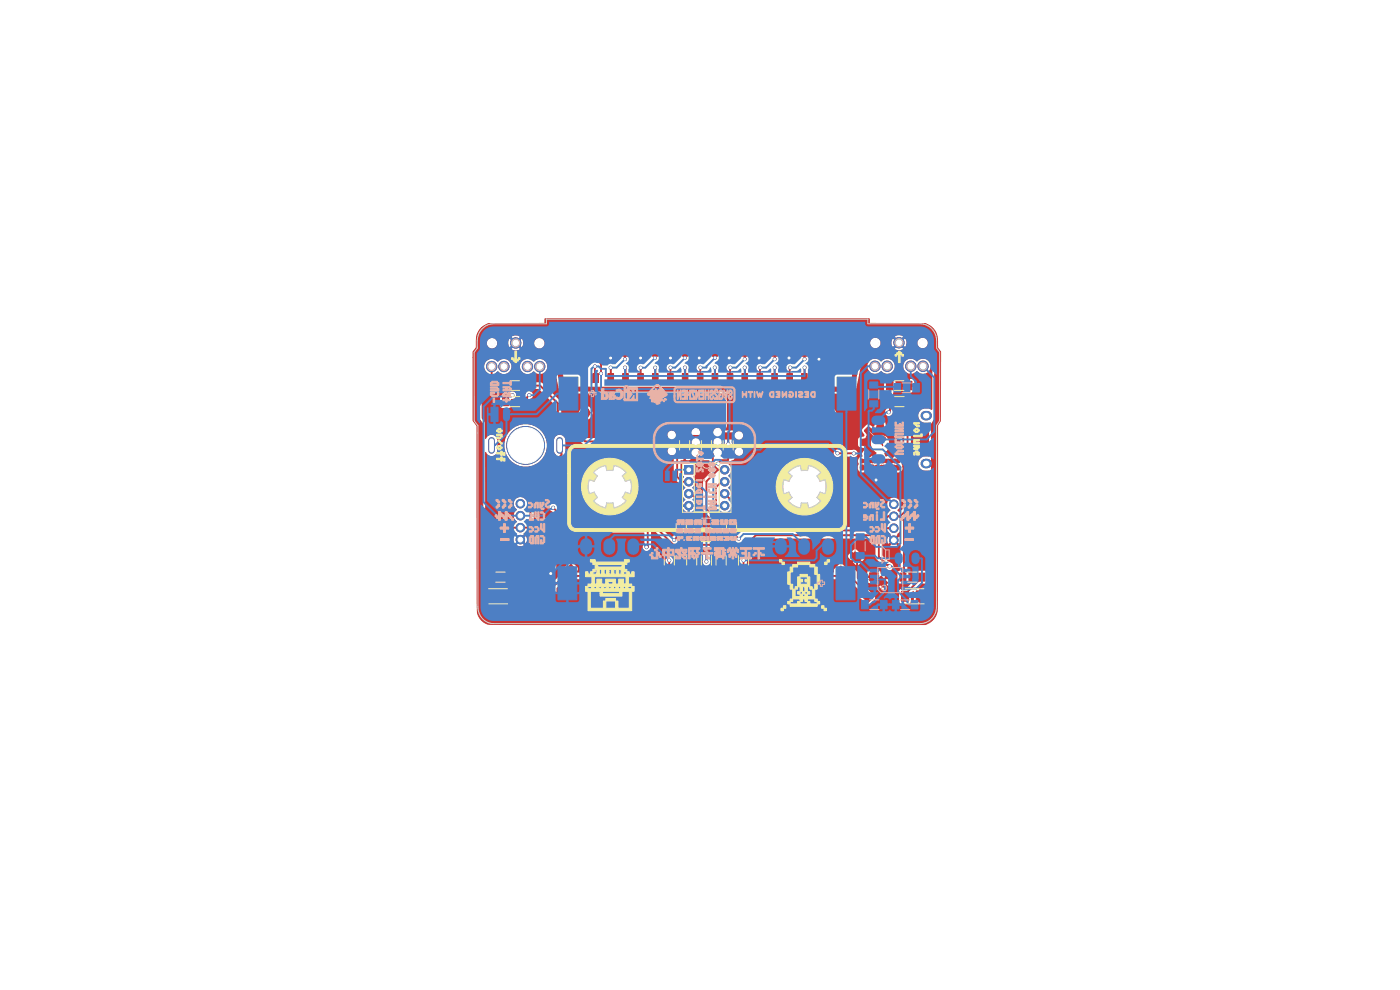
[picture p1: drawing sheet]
<svg xmlns="http://www.w3.org/2000/svg" width="297mm" height="210mm" viewBox="0 0 297 210" stroke-linecap="round" stroke-linejoin="round" font-family="sans-serif">
<g fill="#c83434" stroke="#c83434" stroke-width=".21">
<path d="M169.8 69.9h2.7l1.2 2.6h-2.2a.66 .66 0 0 1-.9-.7l-.6-1.5h.7l.4 .9a.89 .89 0 0 0 1.3 .8l.3-.1-.8-1.6h-1.9z"/>
<path d="M166.5 69.8l2.7 .1 .1 .3-1.9 .1v.1a.54 .54 0 0 0 .8 .5h.8a.46 .46 0 0 1 .5 0 .46 .46 0 0 1 .3 .4l-1.7 .1a.25 .25 0 0 0-.4 0 .25 .25 0 0 0 .2 .4v.1a1.22 1.22 0 0 0 1.3 .1h.9l.1 .4-2 .1a.69 .69 0 0 1-.8-.1 .69 .69 0 0 1-.3-.6z"/>
<path d="M163.2 69.9h.7l1.7 1.3-.4-1.3a.6 .6 0 0 1 .7 0 .6 .6 0 0 1 .2 .6l.6 2h-.7l-1.7-1.5 .3 1.5h-.7z"/>
<path d="M158.5 69.9h2.1a.38 .38 0 0 1 .5-.1 .38 .38 0 0 1 .1 .4l-1.9 .1 .1 .6h2a.26 .26 0 0 1 .1 .4 .26 .26 0 0 1-.4 0l-1.4 .1a.37 .37 0 0 0-.1 .6h1.6a.38 .38 0 0 1 .4 0 .38 .38 0 0 1 .1 .5h-2.3a.45 .45 0 0 1-.5-.1 .45 .45 0 0 1-.1-.5z"/>
<path d="M155.1 69.9h2.7l.3 1.3a1.38 1.38 0 0 1-1.4 .1l-.6 .1 .1 1.1h-.3a.39 .39 0 0 1-.5-.1 .39 .39 0 0 1 0-.5l-.2-1.6h.7l.1 .6h1.1a.35 .35 0 0 0 .1-.6h-2z"/>
<path d="M151.8 69.9h1.4a1.5 1.5 0 0 1 1.4 .1l.1 2.1a.26 .26 0 0 1 .1 .3 .26 .26 0 0 1-.4 .1 .32 .32 0 0 1-.4-.1 .32 .32 0 0 1 0-.4v-.1a.44 .44 0 0 0-.2-.6 .44 .44 0 0 0-.5 0h-.5a.71 .71 0 0 0-.1 1v.2h-.8l-.1-2.2 .8 .1a.41 .41 0 0 0 .1 .5 .41 .41 0 0 0 .5 0h.3a.37 .37 0 0 0 .4-.2 .37 .37 0 0 0-.1-.4h-2z"/>
<path d="M148.5 69.9h2.5a.23 .23 0 0 1 .3 .3 .23 .23 0 0 1-.4 .1h-.6v2.2h-.4a.28 .28 0 0 1-.4-.1 .28 .28 0 0 1 0-.3v-1.8h-1z"/>
<path d="M143.9 69.9h.7l-.2 2.3a.54 .54 0 0 1-.8 .3z"/>
<path d="M130.9 69.9h2.7l-.4 1a.35 .35 0 0 0-.3 .2 .35 .35 0 0 0 .2 .4l-.2 .5a.56 .56 0 0 1-.3 .5 .56 .56 0 0 1-.6 0h-2.1l.2-.5h1.3a.57 .57 0 0 0 .8-.3l.1-.4h-.3a.73 .73 0 0 0-1 .3l-.2 .4h-.7l.4-1.1h1.3a.58 .58 0 0 0 .7 0 .58 .58 0 0 0 .2-.6h-1.2l-.2 .6h-.8z"/>
<path d="M127.6 69.9h2.7l-1.1 2.5h-2.8l.2-.4h2l.3-.6h-1.2l-.3 .6h-.8l.6-1.1h1.3a.58 .58 0 0 0 .6 0 .58 .58 0 0 0 .2-.6h-1.1l-.3 .6h-.7z"/>
<path d="M145.3 69.9a.9 .9 0 0 1 1.2 .6l.1 .1 .7-.7h.6l-1 1.2 .9 1.3-.2 .1a1.16 1.16 0 0 1-1.2-.8l-.3 .3a.87 .87 0 0 1-1.1 .4l.8-.9a.44 .44 0 0 0 .3-.4 .44 .44 0 0 0-.3-.4z"/>
<path d="M140.3 69.9h.7l.4 1a.21 .21 0 0 0 .1 .3 .21 .21 0 0 0 .3-.3l.8-1h.7l-.4 2.6h-.3a.27 .27 0 0 1-.4-.1 .27 .27 0 0 1 .1-.4v-.5l-.3 .3a.72 .72 0 0 1-.8 .7l-.5-1-.2 1h-.8z"/>
<path d="M135.6 69.9h2.6l-.1 .4h-.5a.45 .45 0 0 0-.5 0 .45 .45 0 0 0-.1 .5l-.3 1.1a.53 .53 0 0 1-.2 .6 .53 .53 0 0 1-.6 0l.5-2.2-.9-.1z"/>
<path d="M134.2 69.9h.7l-.6 1.9a.56 .56 0 0 1-.3 .6 .56 .56 0 0 1-.6 0z"/>
<path d="M171.7 85h.7v.2h-.2v.8h-.2v-.8h-.3z"/>
<path d="M172.6 85h.2l.3 .5a.38 .38 0 0 1 .4-.5v1a.45 .45 0 0 1-.2-.7l-.2 .5h-.2l-.2-.5v.7h-.1z"/>
<path d="M175.4 86.7h1l.2 .5a.49 .49 0 0 1 0 .8l-.2 .4h-1l-.4-.8h.5a.38 .38 0 0 0 .6 .3 .38 .38 0 0 0 0-.6 .38 .38 0 0 0-.6 .2l-.6 .1z"/>
<path d="M123.8 86.7h.9l.3 .5a.5 .5 0 0 1 0 .8l-.3 .4h-.9l-.5-.8h.6a.38 .38 0 0 0 .5 .3 .38 .38 0 0 0 .1-.6 .38 .38 0 0 0-.6 .2l-.6 .1z"/>
<path d="M157 84.8h.8v4.8h1.5v.8l-2.3-.1z"/>
<path d="M152.9 84.8l.8 .1v5.4l-.4 .1a.28 .28 0 0 1-.4-.1 .28 .28 0 0 1 0-.3z"/>
<path d="M143 84.8h.8l-.1 5.6-.7-.1z"/>
<path d="M137.2 84.8h1.8l.6 .5 .1 4.3a.79 .79 0 0 1-.7 .8h-1.2a.44 .44 0 0 1-.6 0 .44 .44 0 0 1 0-.6v-4.3h.8v4.1h.7l.2-.1v-3.2a.48 .48 0 0 0 0-.6 .48 .48 0 0 0-.6-.2h-1.1z"/>
<path d="M168.7 85l.4-.2 .6-.1a.97 .97 0 0 1 1.1 .3 .97 .97 0 0 1 .1 1.2h-.4a.25 .25 0 0 1-.3-.1 .25 .25 0 0 1 0-.3l-.2-.3-.7 .1v3.9l.3 .2 .6-.1v-1h-.4v-.7h1.1l.1 1.9a1.59 1.59 0 0 1-2.3 .4l-.2-.5v-4.2z"/>
<path d="M147.3 85l.5-.2 1.1-.1a1.1 1.1 0 0 1 .7 1.5h-.4a.45 .45 0 0 1-.5-.6l-.6-.1-.2 .2v3.8l.2 .2 .7-.2v-.9h-.4l.1-.7h1.1v1.8a1.59 1.59 0 0 1-2 .6l-.3-.2-.2-.5v-4.1z"/>
<path d="M162.9 85l.4-.2h1.2a1.44 1.44 0 0 1 .7 1.7v2.9a.99 .99 0 0 1-1.4 1 .87 .87 0 0 1-1.1-.9h.8l.2 .2a.53 .53 0 0 0 .6-.1 .53 .53 0 0 0 .1-.7l-.1-3.3-.6-.1-.2 .2v3.8h-.8v-2.7a2.65 2.65 0 0 1 .2-1.8z"/>
<path d="M128.3 85.2a3.3 3.3 0 0 1 5.2 .7 3.3 3.3 0 0 1-2 4.8 3.3 3.3 0 0 1-4.2-3h.4l.1 .2 .2-.1 .3-1.1 .3 1.2a.94 .94 0 0 0 .4 1.1 3 3 0 0 0 .6-2v-.2l.3 1.6a.37 .37 0 0 0 .1 .5 .37 .37 0 0 0 .5-.1l.4-2.1 .1 .8a1.59 1.59 0 0 0 .5 1.5 2.42 2.42 0 0 0 .6-1.9l.1-.4 .3 1.4a.58 .58 0 0 0 .6 .8l.1-.1a.84 .84 0 0 0 .1-1.1l-.4 1-.3-1.7a.46 .46 0 0 0-.4-.6 .46 .46 0 0 0-.4 .6l-.3 1.7-.1-.5a2.07 2.07 0 0 0-.5-1.8 3.7 3.7 0 0 0-.6 2.2l-.2-.9a1.37 1.37 0 0 0-.5-1.4 4.2 4.2 0 0 0-.6 2.3l-.1-.6a1.55 1.55 0 0 0-.6-1.6l-.4 .4-.2 .9h-.4l.2-1.3z"/>
<path d="M137.5 125.2h1v-.2h.4v.2h.9v.3h-.9v.2h.8v.2h-2v-.2h.8v-.2h-1z"/>
<path d="M148.2 125.3h2v-.3h.4v.3h2v.9h-.3v-.5h-3.7v.5h-.4z"/>
<path d="M158.8 125.4h2v-.4h.4v.4h2.1v.9h-.4v-.6h-3.8v.6h-.3z"/>
<path d="M156 126.2h1.4v.3h-1.4z"/>
<path d="M156.5 125h.4l.6 .8 .7 .5-.3 .3-1.2-1.3-1.1 1.2a.21 .21 0 0 1-.3-.1 .21 .21 0 0 1 .2-.2z"/>
<path d="M148.1 126.4h.8l.1-.5h2.6a.28 .28 0 0 1 .4 .1 .28 .28 0 0 1 0 .4h.8v.3h-.6a.3 .3 0 0 0-.3 .1 .3 .3 0 0 0 0 .3h-2.8a.18 .18 0 0 1-.2 .1 .18 .18 0 0 1 0-.3h2.7v-.3h-1.1v.3h-.3v-.3h-.9l-.1 .3h-.3v-.2h-.8v-.3h3.5v-.3l-1 .1v.2h-.4l.1-.3h-1v.3z"/>
<path d="M144.4 125.1h1.5v1.2h-1.2v.5l.8-.1-.2-.2a.24 .24 0 0 1 .2-.1 .24 .24 0 0 1 .2 .2l.1 .1a.23 .23 0 0 1 .3 .2 .23 .23 0 0 1-.3 .2l-.1-.2-1.5 .2a.18 .18 0 0 1 0-.2 .18 .18 0 0 1 .2-.1v-.7h1.2v-.3h-.9v.3h-.3v-.6l1.2 .1v-.2l-1.2 .1z"/>
<path d="M146.1 125.1h1.2l.2 .1-.1 .3a.45 .45 0 0 0-.3 .5 .45 .45 0 0 0 .4 .4 .47 .47 0 0 1-.2 .6 .47 .47 0 0 1-.7-.2 .38 .38 0 0 0 .6-.2 .38 .38 0 0 0-.3-.5l-.1-.1 .3-.6h-.6v1.9h-.4z"/>
<path d="M140.2 125.1h1.3v.3a.22 .22 0 0 0 .2 .3 .22 .22 0 0 0 .3-.2v-.2l.2 .1-.1 .5h-.6l-.2-.1-.1-.4h-.6l-.4 .6 1.7 .1-.6 .7 .9 .3-.2 .2a2.12 2.12 0 0 0-2 0l-.2-.2 .9-.3-.5-.5h.3a.45 .45 0 0 0 .5 .4 .45 .45 0 0 0 .4-.4h-1.4a.44 .44 0 0 1 .2-.7z"/>
<path d="M156.9 126.9h1.1v1.2h-1.1v-.3h.8v-.7h-.6v.7h-.2z"/>
<path d="M155.5 126.9h1.1v1.2h-1.1v-.3h.8v-.7h-.5v.7h-.3z"/>
<path d="M142.9 125.5l.2 .1 .2-.3a.26 .26 0 0 1 .1-.3 .26 .26 0 0 1 .3 .1l-.4 .6 .2 .2 .2-.2a.26 .26 0 0 1 .2-.3 .26 .26 0 0 1 .3 .1l-.7 1a.41 .41 0 0 0 .6-.4 .2 .2 0 0 1 .3 .1 .2 .2 0 0 1-.2 .3l-.8 .9h1.5v-.3h.4v.3h1.7v.2l-.7 .1-.2 .3h1.4v.3h-4.7v-.3h1.4l-.2-.3h.1h.3l.2 .3h1.1l.2-.3-2.6-.1v-.2a.29 .29 0 0 1-.3 .2 .29 .29 0 0 1-.2-.3l.9-.6-.6 .1a.22 .22 0 0 1-.3 0 .22 .22 0 0 1-.1-.3h.4l.2-.3-.5-.5z"/>
<path d="M154.2 128.2l.2 .1 .1 .8h-.1z"/>
<path d="M153.9 128.3h.1l.1 .9h-.2z"/>
<path d="M153.5 128.2h.2v.7a.39 .39 0 0 1-.3 .5h-.1z"/>
<path d="M159.3 126.3h3.5v.3h-2.1l-.5 .8 1.9-.1-.2-.2a.22 .22 0 0 1-.2-.2 .22 .22 0 0 1 .2-.2 .22 .22 0 0 1 .2 .2l1 .8-.3 .3a.86 .86 0 0 0-1.1-.3h-.5v.6h1.7v.3h-1.7v.7h2.2v.3h-4.7v-.3h2.1v-.7h-1.6v-.3h1.6v-.6h-1.7a.29 .29 0 0 1 .1-.3 .29 .29 0 0 1 .3 0h.3l.5-.8h-1z"/>
<path d="M157.2 128.2h.4v.2a.61 .61 0 0 0 .3 .9l.1 .1a.18 .18 0 0 1 0 .3 .18 .18 0 0 1-.2-.1l-.5-.5-.3 .4a.22 .22 0 0 1-.3 .3 .22 .22 0 0 1 0-.4z"/>
<path d="M153.5 125.2h1.8v.3h-.7v.5h.6v.3h-.6v.5h.6v.3h-.6v.5h.7v.8a1.31 1.31 0 0 1-.4 1.4h-.5l-.1-.3a.47 .47 0 0 0 .5-.1 .47 .47 0 0 0 .1-.6l-.4-.6a.4 .4 0 0 1 .5 .5v-.8h-1.5v-.8h.4v.5h.4v-.5h-.8v-.3h.8v-.5h-.4v.5h-.4v-.8h.8v-.5h-.4v.5h-.4z"/>
<path d="M137.8 126.1h1.9v.8h-1.7l-.2 .5h4.4v.3h-.8v1.3h.8l-.1 .3h-.7v.5h-.4v-.5l-3.2 .1a.22 .22 0 0 1-.2 0 .22 .22 0 0 1-.1-.3l3.5-.1v-.2h-2.3v.3h-.4v-.6h2.7v-.3h-2.3v.3h-.4v-.6h2.7v-.2h-2.3v.2h-.4v-.2h-.8v-.3l.2-.1-.2-.1a.67 .67 0 0 1 1-.5h.9v-.4h-.6v.4h-.3v-.4h-.4v.4h-.4z"/>
<path d="M155.9 128.2a.24 .24 0 0 1 .4 .1 .24 .24 0 0 1-.1 .3l.5 .7-.2 .2-.5-.4-.5 .7-.3-.2 .4-.5z"/>
<path d="M148.8 127.4h3.3v1.6h-1.1l1.7 .5a.38 .38 0 0 1-.6 .2l-1.3-.4 .2-.3h-.9h-.3l.2 .2-.1 .1-1 .4a.46 .46 0 0 1-.8-.2l1.6-.5h-.9v-.2h3v-.3h-2.7v.3h-.3v-.5h3v-.2h-2.7v.2h-.3v-.5h3v-.2h-2.7v.2h-.3z"/>
<path d="M143.5 128.5h3.3v1.3h-.4v-.1h-2.5v.1h-.4v-.4h2.9v-.2h-2.5v.2h-.4v-.5l2.9 .1v-.3l-2.9 .2z"/>
<path d="M102.1 69.6h15.3l2.5 12.5h59.2a1.28 1.28 0 0 0 1.3-.2l2.1-10.7a2.99 2.99 0 0 0 .1-2.3h-64.9l-.3 .7h-15.3l1.5-1h12v-1h68.8v1h12a3.9 3.9 0 0 1 2.5 4.4v.8l.6 .8v13.6a1.58 1.58 0 0 1-.3 1.6l-.3 .4-.1 38.8a3.5 3.5 0 0 1-2.5 3.5l-92.3-.1a3.2 3.2 0 0 1-2.8-3.8v-38.3l-.8-1.1v-13.4h1.2l.1 13.1 .7 .9 .1 39.9a2.36 2.36 0 0 0 1.3 1.5l92 .1 1.1-.6a1.69 1.69 0 0 0 .6-1.8l.1-38.9 .7-1.1v-13.9l-.6-.8-.1-2a2.32 2.32 0 0 0-2.9-2.4h-11l-2.6 12.6-.3 .4-.5 .2h-60.6l-.6-.6-.1-.3-2.4-12.3-11.8 .1a2.36 2.36 0 0 0-2.5 2.9l-.1 1.4-.6 .8v.8h-1.2v-1.2a1.83 1.83 0 0 0 .7-2.1 3.7 3.7 0 0 1 1-2.9z"/>
<path d="M183.7 91l.1-.2a.42 .42 0 0 1 .4-.3 .42 .42 0 0 1 .5 .3 .91 .91 0 0 0 1 .1 .91 .91 0 0 0 .4-1l.1-.2h1.1l.1 .5a.85 .85 0 0 0 1.1 .8l.8-.5 .8 .8-.2 .3a.93 .93 0 0 0-.2 1.2 .93 .93 0 0 0 1 .4l.2 .1v.4v.7h-.2a1.02 1.02 0 0 0-1.1 .7 1.02 1.02 0 0 0 .5 1.2l-.8 .8-.2-.1a.66 .66 0 0 0-1-.3h-.1l-.3-.5a2.27 2.27 0 0 0-.1-3.9h-.7l-.9 .1 .3 .3a1.46 1.46 0 0 1 1.5 .2l-.2 .3a.63 .63 0 0 0-.5 .4 .63 .63 0 0 0 .1 .7l.1 .3-.6-1v.5a.74 .74 0 0 0-1-.4 .35 .35 0 0 1-.5-.1 .35 .35 0 0 1 .1-.5l-.3-.2a2.1 2.1 0 0 0 .8 3.2l-.2 .4a.34 .34 0 0 1-.3 .2 .34 .34 0 0 1-.3-.1l-.8 .5-.5-.5a.38 .38 0 0 1-.3-.3 .38 .38 0 0 1 .3-.4l.3-.4-.1-.2a.82 .82 0 0 0-1-.9h-.3l-.1-.6a.44 .44 0 0 1 0-.5 .44 .44 0 0 1 .6-.1 .78 .78 0 0 0 .9-.9l-.6-.9h.7l1 1a1.49 1.49 0 0 0 1.1 .9l.1-.1-2-2-.2 .2h-.7z"/>
<path d="M189.6 97.5a.26 .26 0 0 1 .4-.2 .26 .26 0 0 1 0 .4l-.1-.1v.3a.21 .21 0 0 1 .3 0 .21 .21 0 0 1 0 .3 .21 .21 0 0 1-.3 0l-.4-.2z"/>
<path d="M185 97.4h.2l.1 .3a.19 .19 0 0 1 .2-.3 .19 .19 0 0 1 .2 .3v.2a.24 .24 0 0 1-.3 .3 .24 .24 0 0 1-.2-.3 .2 .2 0 0 1-.2 .3 .2 .2 0 0 1-.1-.3v-.2h.5h-.5z"/>
<path d="M183.4 97.4a.36 .36 0 0 1 .6 .1 .36 .36 0 0 1-.2 .5 .23 .23 0 0 1-.4 .1 .23 .23 0 0 1 0-.3l.4-.2-.4 .1z"/>
<path d="M190.4 97.4h.4l-.1 .3 .2 .1-.2 .1a.23 .23 0 0 1 .1 .3 .23 .23 0 0 1-.4 0z"/>
<path d="M188.7 97.5a.38 .38 0 0 1 .6-.1 .38 .38 0 0 1 0 .5v.3l-.3-.2a.21 .21 0 0 1-.3 .2 .21 .21 0 0 1 0-.4l.4-.1h-.4z"/>
<path d="M187.8 97.5l.3-.1v.5l.2-.5a.41 .41 0 0 1 .3 .5 .41 .41 0 0 1-.4 .3h-.2a.46 .46 0 0 1-.2-.7z"/>
<path d="M187 97.5a.42 .42 0 0 1 .7 .1 .42 .42 0 0 1-.3 .6 .42 .42 0 0 1-.5-.4l.4 .1v-.2l-.1 .1h-.3z"/>
<path d="M186.2 97.5a.26 .26 0 0 1 .3-.2 .26 .26 0 0 1 .2 .3h-.2a.32 .32 0 0 1 .3 .3 .32 .32 0 0 1-.3 .3l-.4-.1 .3-.1-.3-.3z"/>
<path d="M184.2 97.4h.5l-.2 .2 .3 .1-.2 .3a.22 .22 0 0 1-.2 .3 .22 .22 0 0 1-.2-.3z"/>
<path d="M182.7 97.5a.41 .41 0 0 1 .6 .1 .41 .41 0 0 1-.2 .6 .41 .41 0 0 1-.6-.4l.5 .1-.1-.2v.1h-.4z"/>
<path d="M186.8 98.8a.36 .36 0 0 1 .6 .3 .27 .27 0 0 1-.1-.4 .27 .27 0 0 1 .4 0 .27 .27 0 0 1 .1 .4v.1a.33 .33 0 0 1-.3 .5 .33 .33 0 0 1-.3-.4 .25 .25 0 0 1-.2 .4 .25 .25 0 0 1-.3-.4z"/>
<path d="M185.8 98.8a.52 .52 0 0 1 .8 .1 .52 .52 0 0 1-.3 .7 .52 .52 0 0 1-.7-.3h.6l-.1-.3-.1 .3h-.4z"/>
<path d="M184.8 98.7a.32 .32 0 0 1 .4-.1 .32 .32 0 0 1 .1 .5l-.2-.1a.22 .22 0 0 0-.1 .3 .22 .22 0 0 0 .4-.1 .38 .38 0 0 1-.3 .6 .38 .38 0 0 1-.5-.4z"/>
<path d="M183.6 98.8a.52 .52 0 0 1 .8 .1 .52 .52 0 0 1-.2 .7 .52 .52 0 0 1-.7-.4l.6 .1-.1-.3-.1 .2h-.4z"/>
<path d="M182.6 98.7h.5a.21 .21 0 0 1 .2 .2 .21 .21 0 0 1-.1 .2 .21 .21 0 0 1-.3-.2l.1 .5a.24 .24 0 0 1 .3-.1 .24 .24 0 0 1 .1 .3 .24 .24 0 0 1-.3 .1 .55 .55 0 0 1-.6-.3 .55 .55 0 0 1 .1-.7z"/>
<path d="M190.1 98.8a.34 .34 0 0 1 .5-.3 .34 .34 0 0 1 .2 .4l-.3 .1a.42 .42 0 0 1 .4 .6 .42 .42 0 0 1-.7 0 .18 .18 0 0 1 0-.2 .18 .18 0 0 1 .3 0l-.4-.3z"/>
<path d="M189.1 98.7h.6a.22 .22 0 0 1 .3 .1 .22 .22 0 0 1-.3 .2v.2a.32 .32 0 0 1 0 .4 .32 .32 0 0 1-.4 0 .32 .32 0 0 1 0-.4z"/>
<path d="M188 98.8a.25 .25 0 0 1 .3 0 .25 .25 0 0 1 0 .3l.1 .2a.48 .48 0 0 1 .4-.6 .59 .59 0 0 1 0 .9 .59 .59 0 0 1-.9-.2z"/>
<path d="M191.2 125.4h1.5v2.1h-1.5z"/>
<path d="M194.4 125.3h1.8v2.3h-1.8z"/>
<path d="M107 125.4h1.5v2.1h-1.5z"/>
<path d="M103.5 125.3h1.8v2.3h-1.8z"/>
<path d="M115.8 118.5h1.7v1.8h-1.7z"/>
<path d="M115.7 123.6h1.8v1.8h-1.8z"/>
<path d="M121.1 119.7l1 1-1.4 1.4-1-1z"/>
<path d="M115.8 125.1l1 .9-1.5 1.5-1-1z"/>
<path d="M117.9 116.5l1 1-1.4 1.4-1-1z"/>
<path d="M112.7 122l1 1-1.4 1.4-1-1z"/>
<path d="M184.5 121.5h1.8v1.7h-1.8z"/>
<path d="M179.5 121.5h1.8v1.8h-1.8z"/>
<path d="M182.7 126.4l1-1 1.4 1.4-.9 1z"/>
<path d="M177.4 121l1-.9 1.4 1.4-1 1z"/>
<path d="M186.9 122.2l1.4 1.4-1 1-1.4-1.4z"/>
<path d="M181.4 117l1.4 1.4-1 1-1.4-1.4z"/>
<path d="M145.2 98.8h1.8v1.8h-1.8z"/>
<path d="M147.1 110h1.4v1.8h-1.4z"/>
<path d="M151.1 110h1.4v1.8h-1.4z"/>
<path d="M147.1 113h1.4v1.8h-1.4z"/>
<path d="M151.1 113h1.4v1.8h-1.4z"/>
<path d="M192.1 80.9h1.4v1.8h-1.4z"/>
<path d="M188.1 80.9h1.4v1.8h-1.4z"/>
<path d="M110.5 80.9h1.4v1.8h-1.4z"/>
<path d="M106.5 80.9h1.4v1.8h-1.4z"/>
<path d="M110.6 84.4h1.3v1.7h-1.3z"/>
<path d="M106.6 84.4h1.3v1.7h-1.3z"/>
<path d="M194.9 121.6h1.3v1.7h-1.3z"/>
<path d="M190.9 121.6h1.3v1.7h-1.3z"/>
<path d="M107.5 121.6h1.3v1.7h-1.3z"/>
<path d="M103.5 121.6h1.3v1.7h-1.3z"/>
<path d="M156.9 120.2h1.7v1.3h-1.7z"/>
<path d="M156.9 116.2h1.7v1.3h-1.7z"/>
<path d="M141.1 120.2h1.7v1.3h-1.7z"/>
<path d="M141.1 116.2h1.7v1.3h-1.7z"/>
<path d="M153.6 95.8h1.7v1.3h-1.7z"/>
<path d="M153.6 91.8h1.7v1.3h-1.7z"/>
<path d="M192.2 84.4h1.3v1.7h-1.3z"/>
<path d="M188.2 84.4h1.3v1.7h-1.3z"/>
<path d="M143.7 113.4h1.7v1.3h-1.7z"/>
<path d="M143.7 109.4h1.7v1.3h-1.7z"/>
<path d="M149 120.2h1.7v1.3h-1.7z"/>
<path d="M149 116.2h1.7v1.3h-1.7z"/>
<path d="M152.1 120.2h1.7v1.3h-1.7z"/>
<path d="M152.1 116.2h1.7v1.3h-1.7z"/>
<path d="M145.9 120.2h1.7v1.3h-1.7z"/>
<path d="M145.9 116.2h1.7v1.3h-1.7z"/>
<path d="M144.4 95.8h1.7v1.3h-1.7z"/>
<path d="M144.4 91.8h1.7v1.3h-1.7z"/>
<path d="M149 91.8h1.7v1.3h-1.7z"/>
<path d="M149 95.8h1.7v1.3h-1.7z"/>
<path d="M154.3 113.2h1.7v1.3h-1.7z"/>
<path d="M154.3 109.2h1.7v1.3h-1.7z"/>
<path d="M170.1 79.2h1.1v1.9h-1.1z"/>
<path d="M173.2 79.2h1.2v1.9h-1.2z"/>
<path d="M170.1 73.7h1.1v1.9h-1.1z"/>
<path d="M173.2 73.7h1.2v1.9h-1.2z"/>
<path d="M163.7 79.2h1.2v1.9h-1.2z"/>
<path d="M166.9 79.2h1.2v1.9h-1.2z"/>
<path d="M163.7 73.7h1.2v1.9h-1.2z"/>
<path d="M166.9 73.7h1.2v1.9h-1.2z"/>
<path d="M157.4 79.2h1.2v1.9h-1.2z"/>
<path d="M160.6 79.2h1.2v1.9h-1.2z"/>
<path d="M157.4 73.7h1.2v1.9h-1.2z"/>
<path d="M160.6 73.7h1.2v1.9h-1.2z"/>
<path d="M151.1 79.2h1.2v1.9h-1.2z"/>
<path d="M154.3 79.2h1.2v1.9h-1.2z"/>
<path d="M151.1 73.7h1.2v1.9h-1.2z"/>
<path d="M154.3 73.7h1.2v1.9h-1.2z"/>
<path d="M144.7 79.2h1.2v1.9h-1.2z"/>
<path d="M147.9 79.2h1.2v1.9h-1.2z"/>
<path d="M144.7 73.7h1.2v1.9h-1.2z"/>
<path d="M147.9 73.7h1.2v1.9h-1.2z"/>
<path d="M138.4 79.2h1.2v1.9h-1.2z"/>
<path d="M141.6 79.2h1.2v1.9h-1.2z"/>
<path d="M138.4 73.7h1.2v1.9h-1.2z"/>
<path d="M141.6 73.7h1.2v1.9h-1.2z"/>
<path d="M132.1 79.2h1.2v1.9h-1.2z"/>
<path d="M135.3 79.2h1.2v1.9h-1.2z"/>
<path d="M132.1 73.7h1.2v1.9h-1.2z"/>
<path d="M135.3 73.7h1.2v1.9h-1.2z"/>
<path d="M125.8 79.2h1.2v1.9h-1.2z"/>
<path d="M129 79.2h1.2v1.9h-1.2z"/>
<path d="M125.8 73.7h1.2v1.9h-1.2z"/>
<path d="M129 73.7h1.2v1.9h-1.2z"/>
<circle cx="153.7" cy="99.6" r=".9"/>
<circle cx="146.1" cy="107.3" r=".9"/>
<circle cx="153.7" cy="102.2" r=".9"/>
<circle cx="146.1" cy="104.7" r=".9"/>
<circle cx="153.7" cy="104.7" r=".9"/>
<circle cx="146.1" cy="102.2" r=".9"/>
<circle cx="153.7" cy="107.3" r=".9"/>
<circle cx="111.5" cy="94.5" r="4"/>
<circle cx="110.4" cy="114.5" r=".9"/>
<circle cx="110.4" cy="111.9" r=".9"/>
<circle cx="110.4" cy="109.4" r=".9"/>
<circle cx="110.4" cy="106.8" r=".9"/>
<circle cx="189.6" cy="107" r=".9"/>
<circle cx="189.6" cy="109.5" r=".9"/>
<circle cx="189.6" cy="112" r=".9"/>
<circle cx="189.6" cy="114.6" r=".9"/>
<circle cx="104.3" cy="77.7" r="1.09"/>
<circle cx="106.9" cy="77.7" r="1.09"/>
<circle cx="109.4" cy="72.8" r="1.09"/>
<circle cx="114.5" cy="77.7" r="1.09"/>
<circle cx="111.9" cy="77.7" r="1.09"/>
<circle cx="185.6" cy="77.7" r="1.09"/>
<circle cx="188.2" cy="77.7" r="1.09"/>
<circle cx="190.7" cy="72.7" r="1.09"/>
<circle cx="195.8" cy="77.7" r="1.09"/>
<circle cx="193.2" cy="77.7" r="1.09"/>
<circle cx="149.9" cy="119.1" r=".3"/>
<circle cx="139" cy="78" r=".3"/>
<circle cx="188.7" cy="120.1" r=".3"/>
<circle cx="132.6" cy="78" r=".3"/>
<circle cx="145.3" cy="78" r=".3"/>
<circle cx="151.6" cy="78" r=".3"/>
<circle cx="158" cy="78" r=".3"/>
<circle cx="164.3" cy="78" r=".3"/>
<circle cx="170.7" cy="78" r=".3"/>
<circle cx="126.2" cy="77.7" r=".3"/>
<circle cx="142.2" cy="75.9" r=".3"/>
<circle cx="148.3" cy="75.9" r=".3"/>
<circle cx="154.7" cy="75.9" r=".3"/>
<circle cx="161" cy="75.9" r=".3"/>
<circle cx="167.4" cy="75.9" r=".3"/>
<circle cx="173.7" cy="76.2" r=".3"/>
<circle cx="135.9" cy="75.9" r=".3"/>
<circle cx="129.5" cy="75.9" r=".3"/>
<circle cx="116.8" cy="121.7" r=".3"/>
<circle cx="185.9" cy="101.8" r=".3"/>
<circle cx="188.6" cy="87.4" r=".3"/>
<circle cx="108.7" cy="83.8" r=".3"/>
<circle cx="142" cy="118.9" r=".3"/>
<circle cx="117.3" cy="107.7" r=".3"/>
<circle cx="137.2" cy="116.1" r=".3"/>
<circle cx="177.7" cy="96.2" r=".3"/>
<circle cx="181.1" cy="96.2" r=".3"/>
<circle cx="152.4" cy="98.3" r=".3"/>
<circle cx="132.6" cy="76.2" r=".3"/>
<circle cx="129.5" cy="78" r=".3"/>
<circle cx="127.5" cy="79.2" r=".3"/>
<circle cx="154.5" cy="94.2" r=".3"/>
<circle cx="138.9" cy="75.9" r=".3"/>
<circle cx="135.9" cy="78" r=".3"/>
<circle cx="145.3" cy="75.9" r=".3"/>
<circle cx="142.2" cy="78" r=".3"/>
<circle cx="151.7" cy="75.9" r=".3"/>
<circle cx="148.6" cy="78" r=".3"/>
<circle cx="158" cy="76.2" r=".3"/>
<circle cx="154.9" cy="78" r=".3"/>
<circle cx="164.3" cy="76.2" r=".3"/>
<circle cx="161.3" cy="78" r=".3"/>
<circle cx="170.7" cy="76.2" r=".3"/>
<circle cx="167.6" cy="78" r=".3"/>
<circle cx="156.7" cy="114.3" r=".3"/>
<circle cx="157.7" cy="118.9" r=".3"/>
<circle cx="143" cy="114.6" r=".3"/>
<circle cx="112.3" cy="83.8" r=".3"/>
</g>
<path d="M196.3 88.2h.4M196.3 98.3h.4" fill="none" stroke="#c83434" stroke-width="2"/>
<path d="M104.3 93.4v2.1M118.7 93.4v2.1" fill="none" stroke="#c83434" stroke-width="1.4"/>
<g fill="none" stroke="#c83434" stroke-width=".4">
<path d="M104.3 77.8v2.4l1.6 1.6h1.5M126.2 77.7v1.8l.2 .1v-.3M126.4 74.6l.1 1.6 1 1v2M129.5 78l.1 1.6M129.6 74.6l-.1 1.3M132.6 78l.1 .1v1.5M132.7 74.6l-.1 .2v1.4M135.9 74.6v1.3M135.9 78v1.6M138.9 79.2l.1 .1M139 78v1.6M139 74.6l-.1 1.3"/>
<path d="M142.2 74.6v1.3M142.2 78v1.6M142.2 75.9h.1M142.2 78h.1M145.3 78l.1 1.6M145.4 74.6l-.1 1.3M148.6 74.6v1.1l-.3 .2M148.6 78v1.6M151.6 78l.1 1.6M151.7 74.6v1.3M154.9 74.6v1.1l-.2 .2M154.9 78v1.6"/>
<path d="M158 78v1.6M158 74.6v1.6M161.2 74.6v1.2l-.2 .1M161.3 78l-.1 1.6M164.3 74.6v1.6M164.3 78v1.6M164.3 76.2h.1M167.5 74.6v1.2l-.1 .1M167.6 78l-.1 1.6M170.7 74.6v1.6M170.7 78v1.6M173.9 74.6l-.2 .2v1.4"/>
<path d="M103.9 93.6v.9M107.4 83.8l-.1 .2v1.2M107.4 83.8h.1M107.4 83.8h1.3M111 81.8h3.6l3.8 3.8v2.3l5.7 5.7h19.6M111.9 81.8h.1M112.3 83.8l-1 1v.4M119.1 94.5v2l-1 1h-1.8l-3.8 3.8v10.5l-.1 .1-3.7 .1v4.6l-2.5 2.5v4.3l1.5 1.5v1.6M145.2 92.7h-1.5v8.5l1 1h1.8M145.2 92.5h4.7M149.9 96.2l1.3 .2v2.2l1.1 1.1M152.3 99.7l-2.4 2.4v5.9l1.7 1.7v4.9"/>
<path d="M152.3 99.7h1.4M154.5 92.5v1.7M154.5 93.5h.1M154.5 94.2h.1M154.6 96.6l-.1-.1-.1 1.1h-1.3l-.7 .7M177.7 96.2h3.4M188.8 81.8v5.4l-.3 .3M192.8 85.2v1.3l-.3 .1v21.4l-1.5 1.5M112.5 106.7h5.9l4.3 4.3h15.6l4.5 4.6M116.6 119.4l1.1-1v-.7l-5.2 5.2v.3M117.3 107.7l4.6 4.6h15.5v3.8h-.2M142 118.9v1.8"/>
<path d="M144.5 113.8h-.7l-.8 .8M146.1 104.7h.5l1.5 1.5v1.8l-2.3 2.2h-1.3M146.7 117.1h6.3M148.1 110.9l-.1 2.5M149.9 117.1v2M151.6 114.6l-1 1h-8l-.6 .5v1M151.6 114.6l.9 1h4.7l.5 .5M153.7 102.2h-.6l-1.2 1.2v4.8l1.8 1.8h1.5M153.7 104.7l6.8 6.8v1h24.9l3-3h2.6M155.2 113.6h.8l.7 .7M157.7 116.1v1M157.7 118.9v1.8"/>
<path d="M180.7 118.1h1.1v2l2.3 2.3h1.3l1.1 1h.7M186.4 113.5v4.6l1.8 1.7h.2l.3 .3M186.4 113.5h-26.1l-2.6 2.6M189.6 112.1h-1.7l-1.5 1.4M191 109.5v.2l.8 .8v11.9l-.3 .3M104.4 122.4l.3 .3v3.8M115.1 120.4h.4l1.3 1.3M146.7 120.7v.9l-.5 .6h-24l-1.3-1.3-5.3 5.4v-.7l1-1.1M149.9 120.7h3.1v.9l.6 .6h24.1l.9-.9 1.1 1.1h.7l3.7 3.7v.4h-.3M195.3 122.4v.3l-3.3 3.3v.5M198.1 125.5v1h-3.1"/>
</g>
<path d="M103.3 70.8l.5-.3 .6-.1h11.7l2.4 11.9 .3 .6 .8 .6h60.7l.7-.2 .5-.6 .5-1.8h5.5l.1 1.9 .4 .5v.5l-.3 .5-.1 1.7 .5 .6a.88 .88 0 0 0 0 1.5 .88 .88 0 0 0 1.4-.6v-.9l.4-.3 .1-.3v-1.7l-.5-.5v-.5l.4-.3 .1-.3h1.5l.2 .3 .4 .2h1.5l.3-.2 .1-.3-.1-.7h-.9v1.1h-.5v-1.1h-.9l-.1 .7h-1.5v-1.8h1.5l.1 .6h.9v-1h.5v1h.9v-.9l-.3-.2h-1.5l-.4 .1-.2 .4h-1.5l-.1-.3-.3-.2h-1.5l-.4 .1-.2 .4h-5.5l.7-3.4h1.3a1.67 1.67 0 0 0 1.1 1.7 1.67 1.67 0 0 0 1.9-.5 1.61 1.61 0 0 0 1.8 .5 1.61 1.61 0 0 0 1-1.7h1.8v.4a1.68 1.68 0 0 0 1.2 1.3 1.68 1.68 0 0 0 1.8-.5 1.63 1.63 0 0 0 2.3 .1 1.63 1.63 0 0 0-.1-2.4 1.63 1.63 0 0 0-2.3 .3 1.62 1.62 0 0 0-1.7-.5 1.62 1.62 0 0 0-1.2 1.3h-1.8v-.3a1.71 1.71 0 0 0-2.9-.5 1.62 1.62 0 0 0-1.7-.5 1.62 1.62 0 0 0-1.2 1.3h-1.3l.7-3.6h6.4l.3 .3 .7 .1 .6-.1 .2-.3-.9-.8-.9 .8h-6.4l.3-1.2h.9a1.11 1.11 0 0 0 1 1.2 1.11 1.11 0 0 0 1.2-1.1h2.3l.2 .6 .2 .2 .9-.9h.7l.8 .9 .3-.3 .1-.6h2.3v.2a1.11 1.11 0 0 0 1.7 .8 1.11 1.11 0 0 0 0-1.9 1.11 1.11 0 0 0-1.7 .9h-2.3l-.1-.7-.3-.2-.8 .9h-.7l-.9-.9-.3 .3-.1 .7h-2.3a1.11 1.11 0 0 0-1.1-1.2 1.11 1.11 0 0 0-1.1 1.1h-.9l.2-1.2h5.9l.9 .8 .9-.8-.3-.3-.6-.1-.7 .1-.2 .3h-5.9l.3-1.2 11 .1 1 .1 .5 .4 .4 .9 .1 2.5 .6 .9-.1 11.8a1.87 1.87 0 0 0-2.9 1.2 1.76 1.76 0 0 0 2.3 1.5l-.1 7.1a1.58 1.58 0 0 0-2.1 1 1.58 1.58 0 0 0 1.1 2h1l.1 .1v26.4l-.2 3.7-.5 .5-.6 .3h-83.2l-8.9-.2-.7-.9v-1.6l2.3 .1 .4-.3 .1-2.6-.4-.5v-.9h.2l1.1 1-.2 .5v2.4l.4 .2 1.6 .1 .3-.1 .2-.4v-2.2l-.1-.2-.5-.3-.2-.5h3.5l.2 .4 .4 .1 .4-.1 .4-.6-.6-.6-.8 .8h-3.5l-.4-.6 .1-.1 1 .1 .4-.4h1.5l.2 .4 .3 .2 .9-.8h.7l.7 .6 .6-.6v-.4l-.4-.4-.9 .8h-.7l-.8-.6-.6 .8h-1.5l-.1-.7h-.8v1h-.5v-2.5h.5v1l3.5-.1 .6 .8 .8-.9-.2-.3-.4-.2-.8 .6h-2.6v-.7a.59 .59 0 0 0-.9-.2l-1-.1-.4 .2-.1-1h8.4l.1 .3 .3 .2 1.8 .1 .5-.4v-.7l-1.1-.1v1.1h-.5v-1.1h-1l-.1 .6h-8.4v-.9l.8-.8h7.6l.1 .6h1.6l.5 .2 .4-.1 .4-.6-.6-.6-.5-.1 .1-.3h.8l.7 .6 .6-.7-.1-.4-.4-.3-.8 .8h-.8l-.7-.6-.5 .5-.2 .4-.5 .2-.1 .4h-7.6l1.5-1.5 .2-.5h7.7l.6 .7 .8-.8-.2-.4-.4-.1-.8 .6h-7.7v-1h.2a1.03 1.03 0 0 0 1.5 0l-1-1.1h.6l.8 .7h.1l.2-.8-.2-.6-.1-.1-.8 .8-.6-.1 1-1v-.2l.5-.5 .7-.1a1 1 0 0 0 .9-.9l.1-4.3h3.1l.2 .1a.84 .84 0 0 0 .5 1l4.5 4.4 15 .1 .1 .1v2.2a.88 .88 0 0 0 .2 1.5 .88 .88 0 0 0 1.2-.8v-3.8l.1-.2 3.4 3.4-.2 .3-.5 .1-.2 .2-.1 1.6a.7 .7 0 0 0 .9 .5v.1a1.4 1.4 0 0 0-.2 1.4l-.6 .4-.1 1.3-.1 .2-18.1-.1a.31 .31 0 0 1-.1-.3 .31 .31 0 0 1 .3-.2l-.1-.5-1-1.1-.3-.1-.4 .1-1.5 1.5v.7l-1.5 1.5-2 .1-.4 .1-.2 .4v1.3l-1.3 1.3v.6l1.1 1 .3 .2 .3-.1 .7-.7h20.7l.1 .7 .7 .4v.3l-.5 .1-.3 .3 .1 .6 .3 .3h3l.4 .4h.7l.5-.5 .5-.2 .2-.5a.19 .19 0 0 1 .1-.3 .19 .19 0 0 1 .2 .1l.1 1.1 .4 .3 .8-.1 2.7 .1 .3-.4v-1l.5-.2 .3-.4 .1 .1v.5l-.5 .3-.1 .4 .3 .5 .3 .2 1.2-.2 1-.5 2 .7 .7-.4h.7l.6 .4h1.2l.5-.4 .7 .4 .6-.3 .5 .3 .5-.2 5 .1 .4-.3 .1-.6-.1-.3-.4-.3v-.5l.2-.5-.3-.5a.18 .18 0 0 1-.1-.3 .18 .18 0 0 1 .2-.1l.4-.4v-1.1l-.2-.3-.3-.2h-1.6l-.5-.3h-.6l-.4 .3-1.6 .1-.5 .7-.9-1-.3-.1h-.6l-.5 .5-.5-.3h-1.9l-.4 .3-1.8-.2-.6-.3h-.6l-.3 .3-1.7 .1-.7-.3-3.2 .1-.6-.3-.9 .7-1-.5-2.2 .1-.4-.2h-.5l-1.4 .4-.1 .6 .3 1-.3 .7h-20.7l.9-.9 .1-.4 .7-.2 .1-1 2.3-2.2a.67 .67 0 0 0 .9-.2l.5 .5 .4 .1h24l.4-.1 .7-.8h.5l.3-.3v-1.6l-.2-.3-.3-.1-2 .1-.2 .3-.1 1.4h-1.9l-.1-1.5-.6-.3v-.4a.92 .92 0 0 0-.2-1.1l.1-.2a.57 .57 0 0 0 .7-.5l.1-1.2h1.9l.1 .1v1.2l.3 .4h1.9l.5-.2h.4l.6 .2 .1 1.6-.5 .2-.2 .3v1.4l.1 .4 .4 .1h1.8l.3-.2 .2-.4h.2l.3 .5 .6 .1 1 .9h24.4a.53 .53 0 0 1 .9 .1h.2l.1 .4 .3 .3 1.5 .1 1.8 1.8-.3 .6v.4l1.8 1.7 .4-.1 1.1-1.3v-.4l-1.1-1.1h6.2v2.2l.4 .4h1.7l.4-.4h.7l.1 .3 .3 .2 1.9 .1 .3-.1 .2-.4-.1-1h-1.1v1.4h-.5v-1.4h-1l-.1 .9h-.7l.1-1.8 .4-.4h.2l.1 .8h1v-1.3h.5v1.3h1.2v-1l-.2-.3h-1.5l-.6-.2 .9-.9h1l.4-.3v-2l-.4-.4-1.7 .1-.2 .3-.1 1.2-2.1 2.2-1.2 .1-.3 .4h-6.2l-1-1h3l.5 .6 .3 .1 .4-.1 .3-.4-.9-.8-.6 .6h-3l-1.2-1.2h1.7l.1 .4 .4 .1h.6v-.5h.3l.6 .8 .8-.6h.7l.8 .8 .5-.4v-.5l-.6-.5-.7 .6h-.7v-.5l.3 .2 .7-.8-.6-.5-.4-.1-.1-.5-.2-.2-.9 .1v1.6l-.2 .5h-.3v-.6h-1l-.1 .6h-1.7l-.5-.5v-1.2h2.2l.1 .6h1v-1l-.8-.1-.3 .5h-2.2l-.3-.5-1.5-.1-1.3-1.2-.3-.2-.4 .2-1 1.1-.2 .7h-17.6l-.1-.2v-1.3l-.7-.4 .1-.4h22.5l.6 .6 .3 .1 .5-.5-.8-.8-.6 .6h-22.5v-.6l-.3-.5 21.7-.1 .6 .8 .8-.6h.7l.9 .8 .3-.3 .1-.4-.6-.7-.7 .6h-.7l-.9-.8-.3 .2-.2 .4h-21.2l.4-.3v-.8h21.7l.8 1 .6-.7-.4-.5-.4-.2-.6 .4h-21.7l-.1-1.1 1.7-1.6h24.9l.1 .2 .1 4 2.1 2.1a.87 .87 0 0 0 1.5 .1 .87 .87 0 0 0-.6-1.3l-.4-.2-1.2-1.3-.1-2.1h1.8a1.02 1.02 0 0 0 1.5 0l-.8-.8-.7 .8h-1.8v-1h1.1l.1 .5 .2 .1 .8-.7-.8-.7-.2 .2-.1 .6h-1.1l.1-.9 1.1-1 1.3 1.4 .8-.7v-.3l.5-.5 .1 .1 .1 1-.4 .1-.7 .7 .7 .7 .4 .1v5.5l-.5 .3-.2 .3v1.9l.4 .4h1.5l.3-.2 .1-.3v-1.8l-.2-.4v-10.6l-.6-.9 1.2-1.3 .1-.3v-20.9l.8-1.1v-1.7l-.4-.5h-1.5l-.4 .5-.1 1.7 .2 .5v21.1l-1 1-.4-.4a1.44 1.44 0 0 0 .2-2.2 1.44 1.44 0 0 0-2.2 .1 1.44 1.44 0 0 0 .5 2.2l-.5 .5-.5 .2-2.8 2.8h-23.7l-.4-.8-5.9-5.9a1.68 1.68 0 0 0-.6-1.7l.2-.1h10.8l.4 1.8 .4 .2 .7-.2 .2 .3-.4 .6-.1 .4 .7 .8 1.1 .7 1.2 .4 .6-.3 .2-.7h.3l.3 .7 .5 .3 1.4-.5 1.2-.8 .5-.7-.6-.9 .2-.3 .6 .2 .4-.1 .4-.7 .1-1.4-.2-1.5-.5-.4-.9 .2-.1-.4 .5-.5 .1-.4-.9-.9h8.2l.2 .7 .7 .3 1.7-.1 3.9 .1 .5-.1 1.5 .1 .5-.1 .4-.4-.1-2.4-.3-.4-.5-.1 .1-.6-.5-.9 .1-.3 .9-.1 .3-.3v-1.5l-.3-.3-.9-.2-.1-.3 .5-.8v-.3l-1.1-1.1-.4-.1-.9 .6-.2-.2-.4-1.1-1.3-.1-.5 .2-.3 1-.2 .2-1-.6-.5 .1-.9 1.1v.3l.5 .8-.1 .2-1 .3-.3 .4 .1 1.4 .3 .3 .6 .1a.35 .35 0 0 1 .3 .2 .35 .35 0 0 1-.1 .4l-.3 .6v.4a.21 .21 0 0 1 .1 .3 .21 .21 0 0 1-.3 0l-.4 .2-.2 .4 .1 .9-.2 .8h-8.2l-1.1-.7-1.1-.3-.5 .2-.3 .8h-.2l-.3-.7-.4-.3-1.1 .2-1.1 .6-.9 .9v.6l.4 .6-.2 .3-.7-.2-.4 .2-.4 1.9h-10.8v-.1a1.55 1.55 0 0 0-.2-2.3 1.54 1.54 0 0 0 0-2.5l.7-.8 .6-.2 .1-1h.2a.91 .91 0 0 0 1.5-.3h19.3v.1a.83 .83 0 0 0 1.2 .7h2.6a.81 .81 0 0 0 1.2-.7 .81 .81 0 0 0-1.1-.7l-2.8-.1a.81 .81 0 0 0-1.1 .7h-19.2a.95 .95 0 0 0-.7-1.2 .95 .95 0 0 0-1.2 .6l-.4-.2h-1.8l-.5 .3a1.08 1.08 0 0 0-1.8 0l-.5-.3h-1.8l-.5 .3a1.12 1.12 0 0 0-1.9 .1l-.4-.4-.7 .1v2.1l.7 .1a.58 .58 0 0 0 .2-1l.3-.1a1.09 1.09 0 0 0 1.7 .1l.1 .7 .3 .3 1.7 .1 .1 1.1 .7 .9-1.9 1.9-.3 .5 .1 6 1.4 1.7v2l.3 .6-.3 .5v1.7l-.3 .3h-1.2l-.2-.8h-2.2l-.2 .7-.5 .1-.1-.2v-1.4l-.2-.3h.9l.1 .6h.8v-1.1h.5v1.1l1-.1v-.6l-.3-.5 .3-.5v-.7h-.9v1.2l-.1 .1h-.5l.1-1.3h-.9l-.1 .7 .3 .5-.3 .6-3-.1-.8 .9-.5 .2-3.5-3.5-.4-.2h-15.4l-4.4-4.3-5.3-.1-.1-2.6h11l.4 1.8 .5 .2 .6-.2 .2 .3-.4 .6-.1 .4 .7 .8 1.1 .7 1.2 .4 .6-.3 .2-.7h.3l.3 .7 .5 .3 1.6-.6 1.3-1 .1-.6-.5-.7 .1-.3 .8 .2 .5-.3 .3-1.7-.3-1.8-.5-.3-.8 .2-.1-.4 .5-.6v-.5l-1.3-1.1-1.6-.6-.5 .2-.4 .8h-.3l-.2-.7-.6-.3-1.2 .4-1.1 .7-.7 .8 .1 .4 .4 .6-.2 .3-.6-.2-.5 .2-.4 1.9h-11l.1-1.7 3.3-3.3 1.8-.1 1.3-1.3 .2-1.3v-2.4a1.21 1.21 0 0 0-1.3-1 1.21 1.21 0 0 0-1.1 1.2v2.4l.5 .8-.3 .2-1.8 .1-4 4.2-.2 5a1.46 1.46 0 0 0-2.1-.4 1.46 1.46 0 0 0-.1 2.2l.2 .2a1.53 1.53 0 0 0 0 2.6l-.5 .5h-.4a.85 .85 0 0 0-.8 .9v4.2l-2.5 2.6v2.4h-.2l-.5-.2h-1.3l-.5 .1-.1-25.2 .1-.1a1.27 1.27 0 0 0 1.4 .8 1.27 1.27 0 0 0 1.1-1.1v-1.6h1.5a4.5 4.5 0 0 0 6.1 4.7 4.5 4.5 0 0 0 1.5-7.5 4.5 4.5 0 0 0-7.4 2l-.2 .8h-1.5a1.34 1.34 0 0 0-1.5-1.8 1.41 1.41 0 0 0-.9 .9l-.2-.1v-3.3l-.7-1-.1-11.1h.6l.2 .9 .7 .7 .1 1.4 1.7 1.7 .5 .2a.88 .88 0 0 0 .9 .8l-.7 1v1.7l.1 .4 .4 .2 1.6-.1 .2-.4 .1-1.5a.87 .87 0 0 0 1-.8 .87 .87 0 0 0-1.1-.8v-2.1h1.6l.1 2.1 .3 .2h1.1l.1 .1-.4 .5h-.7l-.4 .4 .1 2.1 .4 .3 1.6-.1 .2-.4v-1.4a.9 .9 0 0 0 .7-.9 .9 .9 0 0 0-.7-.9l.1-.4h1.8l3.3 3.4 .2 2.4 6.1 6h18.9l.1 .4a1 1 0 0 0-1.1 .5 1 1 0 0 0 .1 1.2l1 .2 .1 4.8 1.2 1.3 .7 .2 .5 .5a1.59 1.59 0 0 0 0 2.6l-.5 .5-.1 .5h1.5l.1 .4-1.6 .1v.1a1.14 1.14 0 0 0 1.3 1l.1 .3-.3 .2-.5-.2h-1.7l-.4 .1-.1 .4v1.3l.1 .3 .4 .2h1.7l1.1-.6 1.1 .1v-1.1h.5v1.1l.9-.1v-.7l-.2-.3h-1.2l1.1-1.4 .1-2.2-1.2-1.4-.7-1.2a1.55 1.55 0 0 0 .2-2.3l.4-.5v-1.8l-.1-.3-.3-.3h-1.9l-.3 .2-.2 .4v1.7l.4 .7-.2 .2-.5-.6v-3.1l.6-.2v-2.1l-.6-.2v-1.5l1.8-.1 .4-.4h.3a.96 .96 0 0 0 .6 1.6 .96 .96 0 0 0 1-1.3l2.2 .1 .7-.3a.97 .97 0 0 0 .7 1.4 .97 .97 0 0 0 1.1-1.2 .41 .41 0 0 1 .5 .5 .84 .84 0 0 0 1 1 .84 .84 0 0 0 .5-1.3l.5-.2 .2-.6a.96 .96 0 0 0 1.5 .2 .96 .96 0 0 0-.1-1.5 .96 .96 0 0 0-1.4 .2l-.5-.5h-1.8l-.4 .2-.3-.5 .1-.1 .9-.1 .3-.3v-3.8h2.3v3.7l.2 .3 .4 .2h2.3l.5-.4v-.9l-.2-.3-.3-.2-1.1-.1v-2.2h3.9v3.2l.4 .6 .9 .3h1.3l.7-.7 .2-.5v-3.2h2.3v3.3l.4 .7 .7 .4h1.4l.8-.6 .2-.5v-1.9l-.1-.3h3l.7 1.2 1.3 .1 .4-.2 .6-1.2-.6-1.1-.4-.2-1.3 .1-.7 1.3h-3l-.4-.2-1.2-.1 .1-.7 1.1 .1 .5-.4 .5 .2h1.5l.3-.1 .2-.4v-1.1l-.2-.3-.3-.1h-1.8l-.4 .2-.9-.4h-1.4l-.6 .3-.3 .4-.1 1.5h-2.3l-.1-1.3-.4-.6-.6-.4h-1.3l-.6 .3-.4 .5-.1 1.8h-3.9v-2l-.3-.5h-1l-.4 .3-.1 2.1h-2.3l-.1-2.2-.4-.2h-.8l-.4 .2-.1 .4 .1 5.8a1.29 1.29 0 0 0-1.3 .8l-.5-.2h-1.7l-.4 .2-.3-.4 .1-.2h.7l.4-.2 .6-.8v-2.2l-.4-.3h-1.2l-.1-.7 .2-.1h1.2l.3-.4v-.7l-.2-.6-.5-.5-1.6-.2-.8 .4-.4 .8v4.4l.6 1.1-.6 .7-.4-.3h-1.9l-.3 .2-.2 .4-.3 .1a1.02 1.02 0 0 0-.9-.6 1.02 1.02 0 0 0-1 .6l.1 .8-.1 .1h-17.1l-5.4-5.3h3.7l.7 1.2 1.2 .1 .5-.2 .5-1.2h1.1l.3 1.5 .9 1.3 1.3 .9 1.4 .2 1.4-.3 1.1-.8 .9-1.2 .3-1.6h2.3l.1 3.2 .4 .2 2.1-.1 .6-.3 .3-.6v-2.9h2.3v3.5l.5 .4h.8l.4-.2 .1-.4v-5.4l-.4-.6h-.9l-.4 .3-.1 2.4h-2.3v-1.7l-.4-.6-.7-.4h-1.8l-.4 .1-.2 .4v2.7h-2.3l-.3-1.5-.9-1.2-1.4-.8-1.4-.2-1.4 .3-1.1 .8-.8 1.3-.3 1.3h-1.1l-.8-1.2-1.1-.1-.5 .3-.5 1.1h-3.7l-.1-2.4-4-4-2.5-.1-.2-.6-.4-.1h-1.5l-.3 .2-.1 .3h-1.6l-.1-.4-.4-.1h-1.5l-.5 .4-.9-1v-.6l.6-.4a1.67 1.67 0 0 0 1.9 .4 1.67 1.67 0 0 0 1-1.6h1.8v.3a1.68 1.68 0 0 0 1.2 1.4 1.68 1.68 0 0 0 1.7-.5 1.63 1.63 0 0 0 2.4 0 1.63 1.63 0 0 0-.1-2.4 1.63 1.63 0 0 0-2.3 .3 1.62 1.62 0 0 0-1.8-.5 1.62 1.62 0 0 0-1.1 1.4h-1.8l-.1-.3a1.7 1.7 0 0 0-2.8-.6 1.62 1.62 0 0 0-1.8-.5 1.62 1.62 0 0 0-1.1 1.4h-.6v-2.4l.6-.8 .1-.4h5.7l.3 .3 .7 .1 .6-.2 .2-.2-.9-.9-.9 .9h-5.7v-1.3h.5a1.11 1.11 0 0 0 1 1.2 1.11 1.11 0 0 0 1.2-1.1h2.3l.1 .6 .3 .2 .8-.8h.8l.8 .8 .3-.3 .1-.6h2.3v.2a1.11 1.11 0 0 0 1.7 .9 1.11 1.11 0 0 0 0-1.9 1.11 1.11 0 0 0-1.7 .8h-2.3l-.1-.6-.3-.2-.8 .9h-.8l-.8-.9-.3 .3-.1 .6h-2.3a1.11 1.11 0 0 0-1.1-1.1 1.11 1.11 0 0 0-1.1 1h-.5l.1-1.2h5.6l.9 .9 .9-.9a1.2 1.2 0 0 0-1.8 0h-5.6z" fill="#c83434"/>
<path d="M185.8 89.2h1M185.8 93.3h1M185.8 97.4h1M196.3 88.2h.4M196.3 98.3h.4" fill="none" stroke="#4d7fc4" stroke-width="2"/>
<g fill="#4d7fc4" stroke="#4d7fc4" stroke-width=".21">
<path d="M142.8 99.9h.8v2h-.8z"/>
<path d="M141.2 99.9h.8v2h-.8z"/>
<path d="M104.1 86.4h1.6v3h-1.6z"/>
<path d="M145.2 98.8h1.8v1.8h-1.8z"/>
<path d="M191.3 124.6h1.7v.5h-1.7z"/>
<path d="M191.3 123.3h1.7v.5h-1.7z"/>
<path d="M191.3 122h1.7v.6h-1.7z"/>
<path d="M191.3 120.8h1.7v.5h-1.7z"/>
<path d="M184.7 120.8h1.7v.5h-1.7z"/>
<path d="M184.7 122h1.7v.6h-1.7z"/>
<path d="M184.7 123.3h1.7v.5h-1.7z"/>
<path d="M184.7 124.6h1.7v.5h-1.7z"/>
<path d="M118.6 80h4v7h-4z"/>
<path d="M177.6 80h4v7h-4z"/>
<path d="M177.4 120.2h4v7h-4z"/>
<path d="M118.4 120.2h4v7h-4z"/>
<path d="M189.3 127.4h1.4v1.8h-1.4z"/>
<path d="M193.3 127.4h1.4v1.8h-1.4z"/>
<path d="M186.8 127.4h1.4v1.8h-1.4z"/>
<path d="M182.8 127.4h1.4v1.8h-1.4z"/>
<path d="M193.6 81.4h1.4v1.8h-1.4z"/>
<path d="M189.6 81.4h1.4v1.8h-1.4z"/>
<path d="M181.6 113.2h1.7v1.3h-1.7z"/>
<path d="M181.6 117.2h1.7v1.3h-1.7z"/>
<path d="M184.5 81h1.7v1.3h-1.7z"/>
<path d="M184.5 85h1.7v1.3h-1.7z"/>
<circle cx="153.7" cy="99.6" r=".9"/>
<circle cx="146.1" cy="107.3" r=".9"/>
<circle cx="153.7" cy="102.2" r=".9"/>
<circle cx="146.1" cy="104.7" r=".9"/>
<circle cx="153.7" cy="104.7" r=".9"/>
<circle cx="146.1" cy="102.2" r=".9"/>
<circle cx="153.7" cy="107.3" r=".9"/>
<circle cx="111.5" cy="94.5" r="4"/>
<circle cx="110.4" cy="114.5" r=".9"/>
<circle cx="110.4" cy="111.9" r=".9"/>
<circle cx="110.4" cy="109.4" r=".9"/>
<circle cx="110.4" cy="106.8" r=".9"/>
<circle cx="189.6" cy="107" r=".9"/>
<circle cx="189.6" cy="109.5" r=".9"/>
<circle cx="189.6" cy="112" r=".9"/>
<circle cx="189.6" cy="114.6" r=".9"/>
<circle cx="104.3" cy="77.7" r="1.09"/>
<circle cx="106.9" cy="77.7" r="1.09"/>
<circle cx="109.4" cy="72.8" r="1.09"/>
<circle cx="114.5" cy="77.7" r="1.09"/>
<circle cx="111.9" cy="77.7" r="1.09"/>
<circle cx="185.6" cy="77.7" r="1.09"/>
<circle cx="188.2" cy="77.7" r="1.09"/>
<circle cx="190.7" cy="72.7" r="1.09"/>
<circle cx="195.8" cy="77.7" r="1.09"/>
<circle cx="193.2" cy="77.7" r="1.09"/>
<circle cx="149.9" cy="119.1" r=".3"/>
<circle cx="139" cy="78" r=".3"/>
<circle cx="188.7" cy="120.1" r=".3"/>
<circle cx="132.6" cy="78" r=".3"/>
<circle cx="145.3" cy="78" r=".3"/>
<circle cx="151.6" cy="78" r=".3"/>
<circle cx="158" cy="78" r=".3"/>
<circle cx="164.3" cy="78" r=".3"/>
<circle cx="170.7" cy="78" r=".3"/>
<circle cx="126.2" cy="77.7" r=".3"/>
<circle cx="142.2" cy="75.9" r=".3"/>
<circle cx="148.3" cy="75.9" r=".3"/>
<circle cx="154.7" cy="75.9" r=".3"/>
<circle cx="161" cy="75.9" r=".3"/>
<circle cx="167.4" cy="75.9" r=".3"/>
<circle cx="173.7" cy="76.2" r=".3"/>
<circle cx="135.9" cy="75.9" r=".3"/>
<circle cx="129.5" cy="75.9" r=".3"/>
<circle cx="116.8" cy="121.7" r=".3"/>
<circle cx="185.9" cy="101.8" r=".3"/>
<circle cx="188.6" cy="87.4" r=".3"/>
<circle cx="108.7" cy="83.8" r=".3"/>
<circle cx="142" cy="118.9" r=".3"/>
<circle cx="117.3" cy="107.7" r=".3"/>
<circle cx="137.2" cy="116.1" r=".3"/>
<circle cx="177.7" cy="96.2" r=".3"/>
<circle cx="181.1" cy="96.2" r=".3"/>
<circle cx="152.4" cy="98.3" r=".3"/>
<circle cx="132.6" cy="76.2" r=".3"/>
<circle cx="129.5" cy="78" r=".3"/>
<circle cx="127.5" cy="79.2" r=".3"/>
<circle cx="154.5" cy="94.2" r=".3"/>
<circle cx="138.9" cy="75.9" r=".3"/>
<circle cx="135.9" cy="78" r=".3"/>
<circle cx="145.3" cy="75.9" r=".3"/>
<circle cx="142.2" cy="78" r=".3"/>
<circle cx="151.7" cy="75.9" r=".3"/>
<circle cx="148.6" cy="78" r=".3"/>
<circle cx="158" cy="76.2" r=".3"/>
<circle cx="154.9" cy="78" r=".3"/>
<circle cx="164.3" cy="76.2" r=".3"/>
<circle cx="161.3" cy="78" r=".3"/>
<circle cx="170.7" cy="76.2" r=".3"/>
<circle cx="167.6" cy="78" r=".3"/>
<circle cx="156.7" cy="114.3" r=".3"/>
<circle cx="157.7" cy="118.9" r=".3"/>
<circle cx="143" cy="114.6" r=".3"/>
<circle cx="112.3" cy="83.8" r=".3"/>
</g>
<path d="M190.7 118v.8M194.2 118v.8" fill="none" stroke="#4d7fc4" stroke-width="1.7"/>
<path d="M124.3 115.4v1M129.3 115.5v1M134.3 115.5v1M165.7 115.4v1M170.6 115.5v1M175.7 115.5v1" fill="none" stroke="#4d7fc4" stroke-width="2.5"/>
<path d="M107.4 87.1v1.5" fill="none" stroke="#4d7fc4" stroke-width="1.5"/>
<path d="M104.3 93.4v2.1M118.7 93.4v2.1" fill="none" stroke="#4d7fc4" stroke-width="1.4"/>
<g fill="none" stroke="#4d7fc4" stroke-width=".4">
<path d="M114.5 77.8v4.8l-1.2 1.2h-1M127.5 79.2v3.4h25.3l2 1.9v6.9l-.3 .2v2.6M132.6 78v1.8M132.6 76.2l-1.8 1.8h-1.3M135.9 74.7v1.2M138.9 75.9l-2 2.1h-1M139 78v1.6l-.1 .2M142 74.7l.2 .2v1M145.3 78v1.8M145.3 75.9l-2 2.1h-1.1M148.3 74.7v1.2M151.6 78v1.8"/>
<path d="M151.7 75.9l-1.8 1.8v.3h-1.3M154.7 74.7v1.2M158 78v1.8M158 76.2l-1.8 1.8h-1.3M160.8 74.7v.6l.2 .2v.4M164.3 76.2l-1.7 1.8h-1.3M164.3 78v1.8M164.3 79.8h.1M167.4 74.7v1.2M170.7 78v1.8h-42.2v-1.6h-1l-.5-.5h-1l-.5 .5v14.8l-1.5 1.5h-4.9M170.7 76.2l-1.8 1.8h-1.3M173.7 76.2v-1.5h-42.9l-1.3 1.2-.5-.5h-3.2l-1.3 1.3v5.6"/>
<path d="M185.6 77.7h-1.5l-1.5 1.5v21.4l5.6 5.5h.6l.8 .9M193.2 77.7v2.1l1.1 1.2v1.3M195.8 77.7l2.4 2.4v11.5l-1.6 1.6-10.3 .1M107.4 87.9v4.1l-2.4 2.5h-1.1M108.2 87.2l-.8 .7M108.6 87.9h.1M108.7 83.8l-.3 .3h-3.7l-2.1 2.2v20.2l2.9 2.9M120.6 83.5h-2.4l-4.4 4.4h-6.4M146.1 99.7h-2.7v1l-.2 .2M152.4 98.3h-.4l-.7 .7v7.9l.4 .4h2M172.1 94.2h.1M177.7 96.2l-2-2h-13.2l-1.2 1.2h-.8l-2.6 2.6h-4.7l-.5-.5h-.9l-.6 .6h-8.1l-1.5 1.5v1.3"/>
<path d="M179.6 83.5v40.8l-.2 .2M182.6 96.2h-1.5M185.4 81.7h.4l.4 .4M185.4 85.7v1l-.4 .4h-.6l-.1 .2v7.2l.8 .8h2.2l3.7 3.8v16.2l-.7 .7h-4.5l-2.1-2.1h-1.4l-1.8 1.7v2.7l.9 .9h1.1l1.8 1.8h1.3M186.2 82.1h3.9l.2 .2M186.2 82.1h.1M186.3 97.4v3.9l-.5 .5M187.8 93.2v.1M188.5 87.5h-.5l-1.7 1.7M105.5 109.4h.1M117.3 107.7l-.2 .3h-.5l-1.5 1.4h-9.6M124.3 115.2h-.8l-6.4 6.5v.2"/>
<path d="M134.3 115.5h4.3l3.4 3.4M136.7 115.5l.5 .6M143 114.6l-1-1.1h-11.7l-1 1.1v.6M146.1 102.2h1.6l2.2 2.2v14.7M151.3 104.9h.1M156.7 114.3l1-1h10.4l1.8 1.7h.7M165.7 115h-2.9l-3.1 3.1h-2.3l-1.7 1.6v2l-3.3 3.3h-28.8l-.8 .8h-4.8l-.7-.6v-3l-.5-.5M175.7 115.3h-.9l-1.6 1.5v1.6l-.5 .5h-15M182.5 117.9h3.1l.6 .5h4.7M186.3 100h.1M190.7 118.4v1.7l.9 .9h.6M194.2 118.4l1.4 .2v5.1l-1.2 1.1h-2.2"/>
<path d="M185.2 122.3l.6 .6M185.8 122.9h1.9v2.6l-2.3 2.3h-.3l-.5 .5h-1.1M185.8 122.9l-.6 .7M188.7 120.1h.4l2.2 2.2M191.3 122.3l-.8 .8v2.4l2 2v.4l.4 .4h.9M191.3 122.3h1.3"/>
</g>
<g fill="#4d7fc4">
<path d="M102.7 70.1a2.86 2.86 0 0 1 2.1-.9h11.1l.5-.2 .2-.7h66.8l.1 .4a.56 .56 0 0 0 .6 .5h11.1a3 3 0 0 1 2.9 3.1v1.7l.7 1-.1 4.4h-.1l-1.2-1.1a1.7 1.7 0 0 0-.8-2 1.7 1.7 0 0 0-2.1 .4 1.64 1.64 0 0 0-2.6 0 1.64 1.64 0 0 0 .6 2.5l.1 .9 .7 .9-.2 .4 .1 2 .4 .3 1.6-.1 .3-.3v-2.1l-1.6-1.7a.69 .69 0 0 1 .6-.8 2.34 2.34 0 0 0 1.9 .6l1.1 1.1v6.3l-.1 .1a1.63 1.63 0 0 0-2.2 .4 1.63 1.63 0 0 0 .3 2.2 2.55 2.55 0 0 0 1.9 .1l.1 1.8-1.2 1.2h-8.1a1.67 1.67 0 0 0-1.3-.8l-1.9 .2v-1.3l.8 .1a2.63 2.63 0 0 0 1.9-.3 2.07 2.07 0 0 0 .5-2.1 .86 .86 0 0 0 1.2-.9 .86 .86 0 0 0-1.4-.7l-.4 .2-.8 .7h-1.1l.4-.7 .6-.4v-1.7l-.4-.3h-1.8l-.3 .1-.2 .3v1.6l-.5 .7h-.2v-6.2h.7v1.4l.3 .4h4.7l.2 .6 .4 .3h1.5l.4-.3v-2.2l-.4-.3-1.5-.1-.2 .1-.4 .5h-2.2l-.2-.7-.4-.2h-1.8l-.3 .2-.1 .3h-.7v-1.5l.9-.9a1.78 1.78 0 0 0 2.8 .1 1.63 1.63 0 0 0 2.4 .1 1.63 1.63 0 0 0-.2-2.4 1.63 1.63 0 0 0-2.3 .3 1.73 1.73 0 0 0-2.8 .3l-.5 .2-1.5 1.5-.3 .8h-4.2l-.3 .1-.2 .3v7.2l.3 .4h1.3l.1 .1v32l-.1 .1h-1.4l-.4 .4v7.3l.5 .3h4.1l.4-.4v-2.1h2.3l.3 .4 .8-.1v-.4l-3.4 .1v-5.1l.2-.2 2.1 1.9v2.7l1.5 .1 .1 .9 .6 .3-1.3 1.2-.4 .1-.5-.3h-1.4l-.4 .2-.1 .4v1.8l.1 .3 .4 .2h1.4l.3-.2 .2-.3h1.6l.1 .2 .3 .3h1.6l.5-.4 .4 .4 1.7-.1 .3-.3-.1-.8h-.8v1.1h-.5v-1.1h-2.1v1.1h-.5v-1.1h-.8l-.1 .7h-1.6v-.2l1.5-1h3.6l-.1-1.1h-.6l-.4 .3-.4-.3h-.8v-.2l.9-1.1v-2.6a.7 .7 0 0 0-.7-.8l-.7-.1-.2-.4 .1-1-.2-.4h-2.2l-1.1-1.2 .5-.5h1.4l.7 .5h2.4l.1 .2a.86 .86 0 0 0-.6 1.1 .86 .86 0 0 0 1.1 .6l1.2 1.3-.4 .7v2.5l.1 .4 .8 .8-.4 .2v1.1h.8l.1-.5 .2-.1 .4 .4 .2 .6 .8 .6 .2 .6h1.9l.3-.4-.1-2.1-.4-.2h-1.7l-1.2-1.1 .2-.2 2.7-.1 1.5-1.5 .1-.3v-5.1a1.11 1.11 0 0 0-.8-.9 1.36 1.36 0 0 0-1.4-1 1.36 1.36 0 0 0-1.2 1.3v1.1a1.53 1.53 0 0 0 1.9 1.1v3.2l-.8 .7h-.4l-.1-.3h-1.5v-.5l1.5-.1v-2.7l-.4-.2-1.3-.1-.3-.2 .5-.9v-1.1a2.08 2.08 0 0 0-1.2-1.4l.8-.9 .1-.4v-16.4l-.2-.3-3.9-4 .7-.7h8.4l1.3-1 .1 4.4-.1 .1a1.88 1.88 0 0 0-3.2 .6 1.76 1.76 0 0 0 1.2 1.8 1.76 1.76 0 0 0 2-.6l.1 .1v29.4a2.95 2.95 0 0 1-2.9 3h-90.4a2.88 2.88 0 0 1-2.9-3v-1.5h16l.1 .4 .4 .1h4.1l.3-.2 .1-.3-.1-3.2h-2.2v3.6h-.5v-3.6l-2.2 .1v3.1h-16v-7h16v3.3h2.2v-3.7h.5v3.7h2.2l.1-3.3-.2-.3-.3-.2h-4.1l-.4 .2v.3h-16v-3.7h20.7a1.77 1.77 0 0 0 1.9 1.5 1.77 1.77 0 0 0 1.6-1.8h-1.5v1.8h-.5v-1.8h-1.5v.3h-20.7v-.9h7.8l.2 .2 .6 .1 .6-.2-.3-.4h11.8v.3h1.5v-1.8h.5v1.8h1.5v-.2h1.4v1.1a1.76 1.76 0 0 0 1.8 1.7 1.76 1.76 0 0 0 1.7-1.7 2.85 2.85 0 0 0-.3-2l.1-.3 2 .1-.2 1.1a2.62 2.62 0 0 0 .5 2.3 1.84 1.84 0 0 0 2 .3 1.84 1.84 0 0 0 1.1-1.8h.1a.93 .93 0 0 0 .9 .7 .93 .93 0 0 0 .9-.7h.2l2.9 2.9a.82 .82 0 0 0 1.4 .3 .82 .82 0 0 0-.4-1.3l-3.2-3.2-3-.1-.2-.4 .1-.2h5.7l.6 .6a.82 .82 0 0 0 1.4 .3 .82 .82 0 0 0-.4-1.3l-.8-.9-.4-.1h-11.7l-.4 .1-.8 .8a1.75 1.75 0 0 0-1.6 1.7l-1.4-.1a1.77 1.77 0 0 0-1.8-1.6 1.77 1.77 0 0 0-1.7 1.6h-11.8l-.4-.5-.7 .8h-7.8v-1.1h7.1l.1 .6 .2 .1 .7-.7h.7l.8 .7 .2-.2 .1-.6-.1-.5-.2-.2-.8 .8h-.7l-.7-.8-.2 .3-.1 .5h-7.1l.1-7.4 3.2 3h3.9l.6 .6a1.55 1.55 0 0 0 0 2.6l.7 .8 .7-.8a1.59 1.59 0 0 0 0-2.7l.6-.5 3.7-.1 1.4-1.3a1.26 1.26 0 0 0 1.3-1.2 .9 .9 0 0 0-1.5-.3l-.4 .2-1.4 1.3h-3.1l-.6-.6a1.46 1.46 0 0 0 .4-2.1 1.46 1.46 0 0 0-2.2 0 1.46 1.46 0 0 0 .4 2.1l-.6 .6-3.4-.1-2.4-2.4v-2.9h20.9l.4 1.8 .5 .2 .6-.2 .2 .3-.5 .7 .1 .6 1.3 1 1.6 .6 .6-.3 .3-.7h.3l.2 .7 .5 .3 1.7-.7h12.8a1.37 1.37 0 0 0 1.3 1 1.37 1.37 0 0 0 1.3-1.1h-1v1.1h-.5v-1.1h-1.1v.1h-12.8l1.3-1.1v-.5l-.5-.5 .1-.3 .8 .1 .4-.2 .4-1v-1.3l-.3-1.3-.5-.3-.7 .2-.2-.3 .5-.7v-.5h7.3l.1 2.1 .4 .4h2.7l.3-.4 .1-1.6h.5l.1 .4 .3 .4a1.56 1.56 0 0 0 .3 2.3 1.55 1.55 0 0 0 0 2.5l-.5 .5-.1 .5h2.6l-.1-.5-.4-.5a1.56 1.56 0 0 0 0-2.6l.6-.4 1.7 1.7-.1 14a.82 .82 0 0 0 .8 1.2 .82 .82 0 0 0 .7-1.2v-4.5h5.3a.82 .82 0 0 0 .7 .9 .82 .82 0 0 0 .9-.6l.6-.5h6.2l.1 .2-.4 .7-.1 .7h3.5v-.7l-.5-.8 .9-.1 1 1v.4a2.62 2.62 0 0 0 .5 2.3l.3 .3v.1l-3 .1-.1-.2a2.32 2.32 0 0 0 .9-1.8h-3.5l.2 1 .7 .8-.1 .2h-6.6a.82 .82 0 0 0-1.2 .7 .82 .82 0 0 0 1.3 .7h14.7l1-1 .1-1.3a1.85 1.85 0 0 0 2 .9 1.85 1.85 0 0 0 1.4-1.7 2.62 2.62 0 0 0-.5-2.3 1.78 1.78 0 0 0-3 .9l-1.4 1.4-.2-.1a2.25 2.25 0 0 0-.7-2.4 2.29 2.29 0 0 0-1.9-.2l-1.4-1.2h-10.6l-.4 .1-1.1 1-.3 .5h-5.3v-6.8l.1-.1 .7 .6 1.1 .1a1.46 1.46 0 0 0 2.3 .2 1.46 1.46 0 0 0-.3-2.2 1.55 1.55 0 0 0 0-2.6l.2-.1h10.8l.4 1.8 .4 .2 .7-.2 .2 .3-.4 .6-.1 .4 .7 .8 1.1 .7 1.2 .4 .6-.3 .2-.7h.3l.3 .7 .5 .3 1.6-.6 1.3-1 .1-.6-.5-.7 .2-.3 .7 .2 .4-.2 .4-1.8-.3-1.9-.5-.2-.7 .2-.2-.3 .6-.9-.1-.3-.7-.6-1-.7-1.3-.4-.5 .2-.3 .8h-.3l-.2-.7-.6-.3-1.6 .6-1.3 1-.1 .6 .5 .7-.2 .3-.7-.2-.4 .2-.4 1.9h-10.8v-.1a1.55 1.55 0 0 0-.2-2.3 1.62 1.62 0 0 0 .4-2.2l3.3-.1 2.5-2.5 1-.1 1.2-1.1h12.4l1.6 1.5a.82 .82 0 0 0 1.3 .3 .82 .82 0 0 0-.3-1.3l-2.1-1.9-13.3-.1-.4 .2-1.1 1.1-.9 .1-2.5 2.5h-4.1l-.7-.6 .3-.4v-.6h2.8v.2a.91 .91 0 0 0 1.4 .7 .91 .91 0 0 0 0-1.6 .91 .91 0 0 0-1.4 .7h-2.8l-.1-.1a.95 .95 0 0 0-1.4-.3 .95 .95 0 0 0 0 1.5l-.7 .6h-7.9l-1.9 1.7-.5 .8h-7.3l-1-.9-1.3-.6-.9-.1-.3 .2-.2 .7h-.3l-.4-.8-.6-.2-1.5 .6-1.3 1-.1 .6 .6 .7-.3 .3-.6-.2-.5 .2-.4 1.9h-20.9v-6.8a1.34 1.34 0 0 0 2.2-.9v-.7l1.3-1.3h.2a4.5 4.5 0 0 0 4.6 5.4 4.5 4.5 0 0 0 4.3-5.6h1.6v2.2a1.21 1.21 0 0 0 1.2 1.2 1.21 1.21 0 0 0 1.2-1.2h21.7v.2a.91 .91 0 0 0 .8 .8 .91 .91 0 0 0 1-.6h3.3v.1a.91 .91 0 0 0 1.4 .7 .91 .91 0 0 0 0-1.5 .91 .91 0 0 0-1.4 .7l-3.3-.1a.91 .91 0 0 0-.7-1.1 .91 .91 0 0 0-1.1 .8h-21.7v-.3l.2-.1h4l1.6-1.4h21v.2a.91 .91 0 0 0 1 .8 .91 .91 0 0 0 .8-1.1h2.8v.2a.91 .91 0 0 0 1.4 .7 .91 .91 0 0 0 0-1.6 .91 .91 0 0 0-1.4 .7h-2.8v-.1a.91 .91 0 0 0-1-.6 .91 .91 0 0 0-.8 .8h-21l.4-.6 .1-1h15.4a.91 .91 0 0 0 1.2 .9 .91 .91 0 0 0 .3-1.5h3.6v.2a.91 .91 0 0 0 1 .8 .91 .91 0 0 0 .8-1h2.8v.1a.91 .91 0 0 0 1.4 .7 .91 .91 0 0 0 0-1.5 .91 .91 0 0 0-1.4 .7h-2.8v-.2a.91 .91 0 0 0-1-.6 .91 .91 0 0 0-.8 .8l-3.6-.1a.91 .91 0 0 0-1.5 .7h-15.4v-13.5l.5-.2a.45 .45 0 0 1 0 .7l.1 3.3a.7 .7 0 0 0 .7 .8h25l1.6 1.5v6.2l-.3 .6v2.2a.82 .82 0 0 0 .7 1.2 .82 .82 0 0 0 .7-1.2v-1.5h.7a.91 .91 0 0 0 1.2 .9 .91 .91 0 0 0 .3-1.5 .91 .91 0 0 0-1.5 .4v.2h-.7l.3-.9v-7l-.2-.4-2.2-2.1-24.8-.1-.1-.1v-1.2h42.5a.7 .7 0 0 0 .7-.8v-1.3a.98 .98 0 0 0-.5-1.3 .84 .84 0 0 0 .4-1.4 .84 .84 0 0 0-1.4 .3l-1.2 1.2-.6 .1a.82 .82 0 0 0-1.3 .7 .82 .82 0 0 0 1.3 .7l1.1-.1 .6-.5 .2 .3-.1 .6h-4.7l-.1-.6a.96 .96 0 0 0-.6-1.3 .84 .84 0 0 0 .5-1.4 .84 .84 0 0 0-1.5 .3l-1.2 1.2-.6 .1a.82 .82 0 0 0-1.2 .7 .82 .82 0 0 0 1.2 .7l1.1-.1 .6-.5 .2 .3-.1 .6h-4.7l-.1-.6a.96 .96 0 0 0-.5-1.3 .84 .84 0 0 0 .4-1.4 .84 .84 0 0 0-1.4 .3l-1.2 1.2-.6 .1a.82 .82 0 0 0-1.3 .7 .82 .82 0 0 0 1.3 .7l1.1-.1 .6-.5 .2 .3-.1 .6h-4.7l-.2-.6a1 1 0 0 0-.7-1.4l.3-.3a.82 .82 0 0 0 .3-1.4 .82 .82 0 0 0-1.3 .4l-1.5 1.5-.4 .1a.82 .82 0 0 0-1.2 .7 .82 .82 0 0 0 1.2 .7h.8a.9 .9 0 0 0 .9-.8l.1 .1 .1 .4-.1 .6h-4.7l-.1-.6a1 1 0 0 0-.8-1.4l.3-.3a.82 .82 0 0 0 .3-1.4 .82 .82 0 0 0-1.3 .4l-1.5 1.5-.3 .1a.82 .82 0 0 0-1.3 .7 .82 .82 0 0 0 1.3 .7l.8-.1 .9-.7 .2 .5-.1 .6h-4.7l-.1-.6a.98 .98 0 0 0-.8-1.3l.3-.4a.82 .82 0 0 0 .3-1.4 .82 .82 0 0 0-1.4 .4l-1.5 1.5-.3 .1a.85 .85 0 0 0-1.2 .5 .85 .85 0 0 0 .8 1.1l-.1 .1h-2.4l-.1-.6a.98 .98 0 0 0-.5-1.3 .84 .84 0 0 0 .4-1.4 .84 .84 0 0 0-1.4 .3l-1.2 1.2-.6 .1a1.07 1.07 0 0 0-1.3 .3l-.9-.1-.5-.4-1.2-.2-.6 .3-.7 .9v14.6l-1.1 1.1-3.7-.1a1.24 1.24 0 0 0-1.1-1.4 1.24 1.24 0 0 0-1.4 1.1h-1.6l-.1-.2a4.6 4.6 0 0 0-7.6-1.9l-.1-1.6 .5-.6 .1-.5 5.4-.1 3.8-3.7 .2 .1v2.2l.3 .4 4.5-.1 .2-.4v-7.2l-.5-.3h-4.2l-.3 .4v2.8l-4.5 4.4-4.6 .1a1.6 1.6 0 0 0-2.7-.7l-.4-.6-.7 .1v3.8l.7 .1 .4-.6 .4 .4v2l-1.2 1.2a1.48 1.48 0 0 0-2.1-.4l-.1-3.1h.3l.4 .5h.6v-1.8h-.9l-.1 1.3h-.3v-2.8l.2-.2 .1 .1 .1 1.1h.9v-1.6l-.4-.3 .8-.8 3.4-.1a1.3 1.3 0 0 0 1.1-1.2 .86 .86 0 0 0-.7-.6 .86 .86 0 0 0-.9 .4l-3.5 .1-2.3 2.3-.2 .5v3.3l-.2 .1-.5-.6v-11.5h1.5a1.67 1.67 0 0 0 1.1 1.6 1.67 1.67 0 0 0 1.9-.4 1.61 1.61 0 0 0 1.8 .4 1.61 1.61 0 0 0 1-1.6h1.8v.3a1.68 1.68 0 0 0 1.2 1.4 1.68 1.68 0 0 0 1.7-.5l.6 .4v3.1l-.8 .8h-.4a.82 .82 0 0 0-1.1 .8 .82 .82 0 0 0 1.2 .6l1-.1 1.5-1.5v-3.7a1.65 1.65 0 0 0 .5-2.5 1.65 1.65 0 0 0-2.5 0 1.62 1.62 0 0 0-1.8-.5 1.62 1.62 0 0 0-1.1 1.4h-1.8l-.1-.3a1.7 1.7 0 0 0-2.8-.6 1.62 1.62 0 0 0-1.8-.5 1.62 1.62 0 0 0-1.1 1.4h-1.5l-.1-2.6 .7-1h6.7a1.2 1.2 0 0 0 1.8 0l79.5-.1a1.2 1.2 0 0 0 1.8 0l-.9-.8-.9 .8h-79.6l-.8-.8-.9 .9h-6.7v-1.3h1.5v.2a1.11 1.11 0 0 0 1.1 1 1.11 1.11 0 0 0 1.1-1.1h2.3l.1 .6 .3 .2 .8-.8h.8l.8 .8 .3-.3 .1-.6h2.3v.2a1.11 1.11 0 0 0 1.3 1 1.11 1.11 0 0 0 .9-1.2h69.1v.2a1.11 1.11 0 0 0 1.2 1 1.11 1.11 0 0 0 1-1.1h2.3l.2 .6 .2 .2 .9-.9h.7l.8 .9 .3-.3 .1-.6h2.3v.2a1.11 1.11 0 0 0 1.7 .8 1.11 1.11 0 0 0 0-1.9 1.11 1.11 0 0 0-1.7 .9h-2.3l-.1-.7-.3-.2-.8 .9h-.7l-.9-.9-.3 .3-.1 .7h-2.3a1.11 1.11 0 0 0-1.1-1.2 1.11 1.11 0 0 0-1.1 1.1h-69.1v-.2a1.11 1.11 0 0 0-1.2-.8 1.11 1.11 0 0 0-1 1h-2.3l-.1-.6-.3-.2-.8 .9h-.8l-.8-.9-.3 .3-.1 .6h-2.3a1.11 1.11 0 0 0-1.1-1.1 1.11 1.11 0 0 0-1.1 1h-1.5l.1-1.2h6.6l.9 .9 .9-.9h79.5l.9 .8 .9-.8a1.2 1.2 0 0 0-1.8 0h-79.5l-.3-.3-.7-.1-.6 .2-.2 .2h-6.6z"/>
<path d="M180.3 96.7h.2a1.47 1.47 0 0 0 1.4 .2l.1 4.1 5.8 5.7a.35 .35 0 0 1 .4 .4l.2 .5 .5 .6a1.58 1.58 0 0 0 0 2.6 1.55 1.55 0 0 0 0 2.6l1 1.1v.2l-.3 .2-1.1-1a1.51 1.51 0 0 0-.2 1.3l-2.2 .1-2.4-2.4-.4-.2-2 .1-.2 .3v.9l-.6 .7-.2-.1z"/>
<path d="M183.4 94.6h.1l.3 .4 1.1 1.1-.5 .8v.2h2.2v1.8a1.6 1.6 0 0 0 1.8-1.4l1.9 1.9-.1 6.3-1.8-.3-5-5.1-.1-2.6h1.1a1.53 1.53 0 0 0 1.7 1.2v-1.3l-2.8 .1z"/>
</g>
<g fill="#f2eda1" stroke="#f2eda1" stroke-width=".21">
<path d="M125.2 98.9a6 6 0 0 1 9.4 1.4 6 6 0 0 1-3.7 8.7 6 6 0 0 1-7.5-5.7h1.4l.2 1.3a.85 .85 0 0 0 1-.1l.4 .7a.4 .4 0 0 1 .2 .4 .4 .4 0 0 1-.3 .3l-.4 .3a4.4 4.4 0 0 0 2.6 1.5l.1-.4a.47 .47 0 0 1 .2-.5 .47 .47 0 0 1 .6 0h.2a.31 .31 0 0 1 .3 0 .31 .31 0 0 1 .1 .3l.2 .6a3.9 3.9 0 0 0 2.6-1.5l-.3-.3a.46 .46 0 0 1-.4-.3 .46 .46 0 0 1 .3-.5l.1-.2a.37 .37 0 0 1 .2-.4 .37 .37 0 0 1 .5 .2l.4 .1a4.3 4.3 0 0 0 .2-2.7l-.1-.3-.6 .1a.35 .35 0 0 1-.5 .2 .35 .35 0 0 1-.1-.4l-.4-.7 .8-.7-1.1-1-1.1-.4a.38 .38 0 0 0-.5-.1 .38 .38 0 0 0-.1 .5l-.1 .5h-.8a.3 .3 0 0 1-.4 0 .3 .3 0 0 1-.1-.4l-.2-.6a3.2 3.2 0 0 0-2.6 1.6l.7 .6-.3 .6a.42 .42 0 0 1-.3 .5 .42 .42 0 0 1-.5-.2l-.5-.1-.2 1.5h-1.4l.1-1.2a6 6 0 0 1 1.7-3.2z"/>
<path d="M166.6 98.9a6 6 0 0 1 9.3 1.4 6 6 0 0 1-3.7 8.7 6 6 0 0 1-7.5-5.8h1.4l.2 1.3a.38 .38 0 0 0 .2 .3 .38 .38 0 0 0 .5-.1l.4-.2 .3 .6a.47 .47 0 0 1 .2 .5 .47 .47 0 0 1-.4 .4l-.2 .3a3.6 3.6 0 0 0 2.6 1.3v-.2a.49 .49 0 0 1 .2-.6 .49 .49 0 0 1 .6 0 .5 .5 0 0 1 .6 0 .5 .5 0 0 1 .1 .6l.1 .3a3.6 3.6 0 0 0 2-.9l.6-.5-.3-.4a.45 .45 0 0 1-.4-.4 .45 .45 0 0 1 .3-.4l.3-.6 .9 .3a3.6 3.6 0 0 0 .1-3h-.1a.81 .81 0 0 1-1 .2l-.5-.9 .7-.8a4 4 0 0 0-2.6-1.5l-.2 1h-.7a.42 .42 0 0 1-.6 0 .42 .42 0 0 1-.1-.5l-.1-.4a3.8 3.8 0 0 0-2.6 1.3l.5 .6a.37 .37 0 0 1 .2 .4 .37 .37 0 0 1-.2 .3l-.3 .6-1.1-.3-.2 1.4h-1.4v-.1a6 6 0 0 1 1.9-4.2z"/>
<path d="M171.3 125.5h.5v.5h-.5z"/>
<path d="M170.2 125.5h.6v.5h-.6z"/>
<path d="M169.2 125.5h.5v.5h-.5z"/>
<path d="M128.5 127h2.1v.5h-2.1z"/>
<path d="M191.3 75.2h.4v.4h-.4z"/>
<path d="M110 75.9h.3v.3h-.3z"/>
<path d="M189.9 75.2h.3l.1-.4h.3v-.3h.4v.3h.3v.4h-.3v1.7h-.4v-1.7h-.4v.3h-.3z"/>
<path d="M109.2 74.5h.4v1.7h.3v.4h-.3v.3h-.4v-.3h-.3v-.4h-.4v-.3h.4v.3h.3z"/>
<path d="M193.8 89.6h1.2v.4h-.6v.2h-.3v-.2h-.3z"/>
<path d="M194.4 90.2h.6v.4h-.6z"/>
<path d="M193.8 91.1h.3v.4h.6v-.4h.3v.4h-.3v.2h-.6v-.2h-.3z"/>
<path d="M194.1 90.9h.6v.2h-.6z"/>
<path d="M105.3 91.2h.3v.3h.6v-.3h.3v.3h-.3v.3h-.6v-.3h-.3z"/>
<path d="M105.6 90.9h.6v.3h-.6z"/>
<path d="M193.8 92.3h1.5v-.3h.3v.6h-1.8z"/>
<path d="M105.3 92.1h1.2v.6h-.3v-.3h-.9z"/>
<path d="M105.3 92.7h.9v.3h-.9z"/>
<path d="M193.8 93.2h1.2v.3h-.9v.3h.9v.3h-1.2z"/>
<path d="M105.6 93.3h.3v.3h-.3z"/>
<path d="M105.9 93.6h.3v.3h-.3z"/>
<path d="M106.2 93.9h.3v.3h-.3z"/>
<path d="M193.8 94.4h1.2v.6h-.3v.3h-.9v-.3h.3v-.3h-.3z"/>
<path d="M105.3 94.8h.3v.3h.6v-.3h.3v.3h-.3v.3h-.6v-.3h-.3z"/>
<path d="M105.6 94.5h.6v.3h-.6z"/>
<path d="M193.8 95.9h.3v.6h-.3z"/>
<path d="M194.1 95.6h.6v.3h.3v.6h-.6v-.6h-.3z"/>
<path d="M105.3 96h.9v-.3h.3v.3h.6v.6h-.3v-.3h-.3v.3h-.3v-.3h-.9z"/>
<path d="M105.3 97.2h.9v-.3h.3v.3h.6v.6h-.3v-.3h-.3v.3h-.3v-.3h-.9z"/>
<path d="M194 106h.3v.3h-.3z"/>
<path d="M191.4 106h.3v.3h-.3z"/>
<path d="M107.9 106h.3v.3h-.3z"/>
<path d="M105.3 106h.3v.3h-.3z"/>
<path d="M194.3 106.3h.4v.4h-.4z"/>
<path d="M192.7 105.9h.3v.4h.4v.4h-.4v-.4h-.3z"/>
<path d="M191.7 106.3h.4v.4h-.4z"/>
<path d="M108.2 106.3h.4v.4h-.4z"/>
<path d="M106.6 105.9h.3v.4h.4v.4h-.4v-.4h-.3z"/>
<path d="M105.6 106.3h.4v.4h-.4z"/>
<path d="M194.3 107h.4v.4h-.4v.3h-.3v-.3h.3z"/>
<path d="M191.7 107h.4v.4h-.4v.3h-.3v-.3h.3z"/>
<path d="M108.2 107h.4v.4h-.4v.3h-.3v-.3h.3z"/>
<path d="M105.6 107h.4v.4h-.3v.3h-.4v-.3h.3z"/>
<path d="M193 107h.4v.4h-.3l-.1 .4h-.3v-.4h.3z"/>
<path d="M106.9 107h.4v.4h-.4v.4h-.3v-.4h.3z"/>
<path d="M192.4 108.5h.4v1.1h.3v-.4h.4v-.3h.3v-.4h.4v1.1h.3v-.4h.4v.4h-.4v.4h-.3v.3h-.4v-1h-.3v.3h-.3v.4h-.4v.3h-.4v-1h-.3v.3h-.4v.4h-.3v.3h-.4v-.3h.4v-.4h.3v-.4h.4v-.3h.3z"/>
<path d="M105.1 109.2h.3v.4h.4v-1.1h.4v.4h.3v.3l.4 .1v.3h.3v-1.1h.4v.4h.3v.3h.3v.4h.4v.4h.3v.3h-.3v-.3h-.4v-.4h-.3v-.3h-.3v1h-.4v-.3h-.4v-.4h-.3v-.3h-.4v1h-.3v-.3h-.4v-.4h-.3z"/>
<path d="M120.9 94.8l1.1-.5h56a2.31 2.31 0 0 1 1.6 2.8l-.1 14.2a2.35 2.35 0 0 1-2.8 1.4h-53.3a2.57 2.57 0 0 1-2.9-1.2l-.1-11.1h.6v10.7a1.63 1.63 0 0 0 2.1 1h55a1.8 1.8 0 0 0 .9-2.2v-13.9a1.13 1.13 0 0 0-1.1-1.1h-55.8a1.37 1.37 0 0 0-1.1 1.9v3.6h-.6l.1-4.6z"/>
<path d="M192.8 111.1h.3v.7h.7v.4h-.7v.7h-.3v-.7h-.7v-.4h.7z"/>
<path d="M106.8 111.1h.4v.7h.7v.4h-.7v.7h-.4v-.7h-.7v-.4h.7z"/>
<path d="M192 114.3h1.8v.3h-1.8z"/>
<path d="M106.2 114.3h1.8v.3h-1.8z"/>
<path d="M175.5 118.7h.5v.5h-.5z"/>
<path d="M174.9 119.2h.6v.6h-.6z"/>
<path d="M165.4 118.7h.5v.5h-.5z"/>
<path d="M165.9 119.2h.5v.6h-.5z"/>
<path d="M167.6 120.3h.6v1h-.6v2.6h.6v1.1h-.6v-1.1h-.5v-2.6h.5z"/>
<path d="M167.1 127.6h.5v-.5h.6v.5h-.6v.5h-.5z"/>
<path d="M167.6 128.1h1.6v-.5h.5v.5h1.6v-.5h.5v.5h1.6v.5h-5.8z"/>
<path d="M168.2 125h.5v1.5h1v-.5h.5v.5h.6v-.5h.5v.5h1v-1.5h.5v2.1h-1.5v.5h-.5v-.5h-.6v.5h-.5v-.5h-1.5z"/>
<path d="M169.2 122.4h.5v.5h.5v.5h-.5v.5h1.6v-.5h-.5v-.5h.5v-.5h.5v2.1h-.5v1h-.5v-1h-.6v1h-.5v-1h-.5v.5h-.5v-.5h.5z"/>
<path d="M171.8 124.5h.5v.5h-.5z"/>
<path d="M169.2 119.2h2.6v.6h-2.6z"/>
<path d="M171.8 119.8h1v.5h-1z"/>
<path d="M168.2 119.8h1v.5h-1z"/>
<path d="M172.8 120.3h.6v1.5h-.6z"/>
<path d="M169.7 121.8h1.6v.6h-1.6z"/>
<path d="M173.4 121.8h.5v2.1h-.5z"/>
<path d="M172.8 123.9h.6v1.1h-.6z"/>
<path d="M172.8 127.1h.6v.5h-.6z"/>
<path d="M173.4 127.6h.5v.5h-.5z"/>
<path d="M174.3 128.5h.5v.5h-.5z"/>
<path d="M166.2 128.5h.5v.5h-.5z"/>
<path d="M125.2 118.7h1.1v.5h2.4h3.8v-.5h1v.5h-.5v.5h-.5l-.2 2.1h.7v-.5h.5v.5h.5v-.5h.5v1h-1.2v1.6h.7v.5h.5v1h-.5v4.1h-9.3v-4.1h.5v3.6h2.8v-1.5h.5v1.5h2.1v-1.5h.5v1.5h2.4v-3.6h-1.5v1.1l-4.7-.1v-.5h4.1v-.5h-3.6v.5h-.5v-.5h-3.1v-1h.5v.5h.8v-.5h-.8h1.3v.5h8v-.5h-.8v.5h-.5v-.5h-.5v.5h-.5v-.5h-.5v.5h-.5v-.5h-.6v.5h-.5v-.5h-.5v.5h-.5v-.5h-.5v.5h-.5v-.5h-.5v.5h-.6v-.5h-1.8v-.5h1.9v-1.1h1v1.1h2.4v-.5h-1v.5h-.5v-1.1h2.1v1.1h.7v-1.1h1v1.1h.5v-1.6h-6.7v1.6h-.5v-1.6h-1.4v-1h.5v.5h.5v-.5h.6v.5h2.9v-.6h.5v.6h2.6v-1h-.5v1h-.6v-1h-.5v1h-.5v-1h-.5v.4h-.5v-.4h-.5v1h-.6v-1h-.5v1h-.5v-1h-.3v.5h-.5v-.5h.5v-.5h5.7v-.6h-5.2v.6h-.5v-.6h-.5v-.5h-.6z"/>
<path d="M132.5 120.8h.5v.5h-.5z"/>
<path d="M174.8 129h.5v.5l-.5 .1z"/>
<path d="M165.7 129h.5v.6h-.5z"/>
</g>
<g fill="none" stroke="#f2eda1" stroke-width=".21">
<path d="M108.2 82.8h2M108.2 80.8h2M108.3 84.1h2M108.3 86.3h2M144.2 93.5v2M144.8 98.3h10.3v10.4h-10.3zM146.3 93.5v2M147.3 98.3h1.6a1 1 0 0 0 1 1 1 1 0 0 0 1-1h1.7v10.3h-5.3zM148.8 93.5v2M150.9 93.5v2M153.4 93.5v2M155.5 93.5v2"/>
<path d="M189.8 82.8h2M189.8 80.8h2M189.8 84.1h2M189.8 86.3h2M140.9 117.9v2M143.1 117.9v2M143.5 111v2M145.6 111v2M145.7 117.9v2M147.8 117.9v2M148.8 112.9h2M148.8 114.9h2"/>
<path d="M148.8 117.9v2M148.8 109.9h2M148.8 112h2M150.9 117.9v2M151.9 117.9v2M154 117.9v2M154.1 110.8v2M156.3 110.8v2M156.7 117.9v2M158.8 117.9v2M103.6 124.9h4M103.7 128.1h4"/>
<path d="M105.2 121.4h2M105.2 123.5h2M192 124.9h4M192.1 128.1h4M192.5 121.4h2M192.5 123.5h2"/>
</g>
<g fill="#e8b2a7" stroke="#e8b2a7" stroke-width=".21">
<path d="M153.5 82.7l.2 .1 .3 1.4 .2-1.5h.2l-.3 2h-.2z"/>
<path d="M151.7 82.6a.39 .39 0 0 1 .5 0 .39 .39 0 0 1 .1 .5v.2h-.2a.26 .26 0 0 0 0-.4 .26 .26 0 0 0-.4 0 .26 .26 0 0 0 0 .4l.5 .8 .2 .6h-.9v-.3h.6v-.1a1.26 1.26 0 0 1-.4-1.7z"/>
<path d="M149.6 82.7h.2v.9l.4-.1v-.8h.2v2h-.2v-.8h-.4v.8h-.2z"/>
<path d="M148.6 82.7h.8v2h-.8v-.3h.6v-.5h-.6v-.3h.6v-.6h-.6z"/>
<path d="M147.6 82.7h.1l.1 1.4 .4-1.4h.2v2h-.2v-1.4l-.4 1.4h-.2z"/>
<path d="M146.6 82.7h.8v.3l-.5 .1 .5 1.6h-.8v-.3h.6z"/>
<path d="M145.7 82.7h.1v.9h.5v-.9h.2v2h-.2v-.8h-.5v.8h-.1z"/>
<path d="M144.7 82.7h.7v2h-.7v-.3h.6v-.5h-.6v-.3h.6v-.6h-.6z"/>
<path d="M143.7 82.7h.1v1.4l.5-1.4h.2v2h-.2v-1.4l-.5 1.4h-.1z"/>
<path d="M154.7 82.8a.53 .53 0 0 1 .6 .3 .53 .53 0 0 1-.2 .7 .33 .33 0 0 0-.4 .3 .33 .33 0 0 0 .4 .3l.1-.4 .2 .1a.48 .48 0 0 1-.6 .7 .48 .48 0 0 1-.3-.8l.2-.3a.39 .39 0 0 0 .4-.2 .39 .39 0 0 0-.1-.5l-.2 .1-.1 .3h-.1z"/>
<path d="M152.7 82.8a.56 .56 0 0 1 .6 .1 .56 .56 0 0 1 .1 .7v.8l-.4 .4-.4-.3-.1 .2v-1.1h.4v.3h-.3l.2 .5a.83 .83 0 0 0 .3-1.3 .36 .36 0 0 0-.5 .3z"/>
<path d="M150.8 82.8a.55 .55 0 0 1 .6 .4 .55 .55 0 0 1-.3 .6 .29 .29 0 0 0-.4 .2 .29 .29 0 0 0 .1 .4 .29 .29 0 0 0 .4-.1v-.3h.2a.48 .48 0 0 1-.1 .6 .48 .48 0 0 1-.6 .1 .86 .86 0 0 1 .5-1.3l-.2-.4-.2 .4h-.2z"/>
<path d="M106.7 81.1h1.5v-.3h.3v.9h-.3v-.3h-1.5z"/>
<path d="M104 81.2h.3v-.3h1.2v.3h-1.2v.3h1.2v-.3h.3v.6h-1.8z"/>
<path d="M106.7 82h1.5v.3h-.6v.3h.6v-.3h.3v.3h-.3v.3h-1.5v-.3h.6v-.3h-.6z"/>
<path d="M104 82.1h1.5v.3h.3v.6h-1.8v-.3h1.5v-.3h-1.5z"/>
<path d="M106.7 83.5h.3v.3h.6v-.3h.3v-.3h.3v.3h-.3v.3h.3v-.3h.3v.6h-1.8z"/>
<path d="M107 83.2h.6v.3h-.6z"/>
<path d="M104 83.3h.9v.3h-.6v.3h1.2v-.6h.3v.6h-.3v.3h-1.2v-.3h-.3z"/>
<path d="M167.4 83.1a.63 .63 0 0 1 .9 .1 .63 .63 0 0 1-.1 .9 .63 .63 0 0 1-.9 0v-.2a.23 .23 0 0 1 .1-.3 .23 .23 0 0 1 .4 .1l-.3 .2a.4 .4 0 0 0 .5 .1 .4 .4 0 0 0 .1-.6 .4 .4 0 0 0-.5-.1z"/>
<path d="M172.1 83.2a.47 .47 0 0 1 .7-.2 .47 .47 0 0 1 .1 .7v.1a.45 .45 0 0 1-.2 .6 .45 .45 0 0 1-.6-.3l-.1-.4h.1l.3 .3 .4 .1v-.8l-.5 .1-.2 .3h-.1z"/>
<path d="M170.7 83.1l.3-.1a.39 .39 0 0 1 .5 .1 .39 .39 0 0 1 0 .5v.3a.34 .34 0 0 1 0 .4 .34 .34 0 0 1-.5 0h-.3v-.2h.7v-.3h-.5v-.2l.5-.1a.38 .38 0 0 0-.6-.2z"/>
<path d="M169.4 83.1a.48 .48 0 0 1 .7-.1 .48 .48 0 0 1 .1 .7l-.6 .2 .5 .2a.16 .16 0 0 1 .2-.1 .16 .16 0 0 1 0 .3 .16 .16 0 0 1-.2 0 .46 .46 0 0 1-.7-.3 .46 .46 0 0 1 .6-.5l.1-.2h-.7z"/>
<path d="M168.8 83.1h.2v.4a.55 .55 0 0 1-.2 .8z"/>
<path d="M166 83.1h.1v.7l.8-.7-.1 1.2-.1-.8-.7 .8z"/>
<path d="M164.7 83.1l.2-.1a.41 .41 0 0 1 .5 .1 .41 .41 0 0 1 0 .5v.3a.35 .35 0 0 1 0 .4 .35 .35 0 0 1-.5 0h-.3a.43 .43 0 0 1 .7-.2v-.3h-.2a.16 .16 0 0 1-.2 0 .16 .16 0 0 1 0-.3 .16 .16 0 0 1 .2 0h.2l-.1-.2-.5-.1z"/>
<path d="M163.4 83.2l.7-.1 .1 .7a.4 .4 0 0 1-.1 .6 .4 .4 0 0 1-.6-.1l-.3-.6h.2l.2 .3 .4 .1v-.8h-.4l-.2 .4h-.2z"/>
<path d="M160.5 83.1l.4 .8 .3-.6 .2 .6 .3-.8h.2l-.4 1.2-.3-.5-.2 .5a.82 .82 0 0 1-.4-.9z"/>
<path d="M160 83.1h.1v1.2z"/>
<path d="M158.8 83l.9 .1v.2h-.4l-.1 1-.1-1h-.4z"/>
<path d="M157.5 83.1l.1 .4h.6l.1-.4h.1v1.2l-.2-.5h-.6v.5h-.1z"/>
<path d="M130.7 82.7h.1a1.03 1.03 0 0 1 1.4 1 1.03 1.03 0 0 1-1.6 .8l.3-.3a.59 .59 0 0 0 .7-.1 .59 .59 0 0 0 .1-.8 .45 .45 0 0 0-.4-.3 .45 .45 0 0 0-.4 .1z"/>
<path d="M129.4 83.3l.3-.2a.4 .4 0 0 1 .7 .3l-.1 .1h-.5l-.1 .2h.2a.54 .54 0 0 1 .7 .6 .54 .54 0 0 1-.9 .3v.1h-.5v-.5h.5a.22 .22 0 0 0 .4 .2 .22 .22 0 0 0 0-.4 .22 .22 0 0 0-.4 .2h-.5z"/>
<path d="M127.6 82.5h.5v.7a.78 .78 0 0 1 1 .6 .78 .78 0 0 1-.6 .9h-1l.1-.7h.5a.28 .28 0 0 0 .4 .3 .28 .28 0 0 0 0-.5l-.1-.3h-.2l-.1 .1v.4h-.5z"/>
<path d="M140.9 84.7h.5a.24 .24 0 0 1-.3 .2 .24 .24 0 0 1-.2-.2z"/>
<path d="M132.6 81.9h.5a.67 .67 0 0 0 1 .3l1.2 .1v2.3a.33 .33 0 0 1-.1 .4 .33 .33 0 0 1-.4 0h-2.4v-.3h1.6l.5-.8v.4a.27 .27 0 0 0 0 .4 .27 .27 0 0 0 .4 0h.2l-.1-2.1a.41 .41 0 0 0-.5 .1 .41 .41 0 0 0 0 .5v.2l-.3-.4a.42 .42 0 0 0-.6-.4h-.3l.5 .6a.45 .45 0 0 1 .3 .5 .45 .45 0 0 1-.3 .4l-.5 .6h-.9h.7v-1.5h-.1h-.4v1.4l-.2 .1v-2.4h.2a.26 .26 0 0 0 .3 .2 .26 .26 0 0 0 .1-.4 .26 .26 0 0 0-.4 .1l-.2 .1z"/>
<path d="M140.8 85l.2 .2h-.3z"/>
<path d="M138.2 85h.2h-.1a.22 .22 0 0 1 .3 0 .22 .22 0 0 1 0 .3 .22 .22 0 0 1-.3 0z"/>
<path d="M106.7 84.7h.6v-.3h.3v.3h.6v.3h-.6v.3h-.3v-.3h-.6z"/>
<path d="M104.6 84.5h.3v.9h-.3z"/>
<path d="M143.2 82.2l.5-.1 11.7-.1 .3 .2 .2 .4v1.1a1.45 1.45 0 0 1-.4 1.7h-11.5a.86 .86 0 0 1-.9-.2 .86 .86 0 0 1-.1-.9v-.3h.2a.87 .87 0 0 0 .5 1.2h10a2.38 2.38 0 0 0 1.9-.3l.1-2.2-.4-.4h-11.7a.8 .8 0 0 0-.4 1.1v.6h-.2v-1.4z"/>
<path d="M138.9 81.9l.4-.3 .4 .1 1.5 1.5a.5 .5 0 0 1 .3 .6 .5 .5 0 0 1-.6 .4l-.6 .3a.34 .34 0 0 1 .3 .3 .34 .34 0 0 1-.4 .3 .21 .21 0 0 0-.3 .1 .21 .21 0 0 0 .1 .3 .64 .64 0 0 1-1.1-.1 .26 .26 0 0 1-.2-.2 .26 .26 0 0 1 .1-.3l-.6-.3h.3h-.3l-.3-.1 .6 .1-.6-.2 .3-.2h.5l.7 .2v-.1l-.3-.1h1.6h-1.7l1.9-.1h-2.8h2.9l-2.9-.1a.52 .52 0 0 1-.7-.6l.6-.6h.9l.3-.4 .1 .5 .7-.5v-.2a.63 .63 0 0 0-.6-.5 .63 .63 0 0 0-.6 .5l-.5 .6h-.3l.6-.5a1 1 0 0 1 .9-.6l1.3 1.2-.6-.7a.8 .8 0 0 0-.8-.6 .8 .8 0 0 0-.7 .6l-.4 .4z"/>
<path d="M189.9 89.5h.3v.6h.6v-.3h.3v.3h.3v-.6h.3v.9h-1.8z"/>
<path d="M189.9 90.7h1.8v.3h-.3v.3h.3v.3h-1.8v-.3h.9v-.3h-.9z"/>
<path d="M189.9 91.9h1.8v.3h-1.5v.3h1.5v.3h-1.8z"/>
<path d="M189.9 93.1h.3v.6h1.5v.3h-1.8z"/>
<path d="M189.9 94.6h.3v-.3h1.2v.3h-1.2v.3h1.2v-.3h.3v.3h-.3v.3h-1.2v-.3h-.3z"/>
<path d="M190.5 95.5h1.2v.3h-1.2z"/>
<path d="M190.2 95.8h.3v.3h1.2v.3h-1.8v-.3h.3z"/>
<path d="M148 95.7h.9v.3h-.3v.3h.3v-.3h.3v.3h-.3v.3h-.3v-.3h-.3v-.3h-.3z"/>
<path d="M147.7 96h.3v.6h-.3z"/>
<path d="M147.7 96.9h.3v.3h1.2v.3h-.3v.3h-.3v-.3h-.6v.3h-.3z"/>
<path d="M139.5 90.7a5.2 5.2 0 0 1 4.3-1.1h13.6a3.8 3.8 0 0 1 2.9 4.6v.6a3.7 3.7 0 0 1-4.5 3.5h-2.9a.22 .22 0 0 1 .1-.3 .22 .22 0 0 1 .3 0h3.8a3.3 3.3 0 0 0 2.9-4.1v-.8a3.4 3.4 0 0 0-4.2-3.2h-13.5a3.3 3.3 0 0 0-3.4 4.1v1.1a3.4 3.4 0 0 0 4.1 2.9h3l.3 .2-.2 .1h-3a3.7 3.7 0 0 1-4.5-3.2v-2a3.4 3.4 0 0 1 .9-2.4z"/>
<path d="M150.3 98.4h.3v.3h.3v-.3h.2v-.3h.3v.3h-.3v.3h.3v-.3h.3v.3h-.3v.2h-.3v-.2h-.2v.2h-.3v-.2h-.3z"/>
<path d="M150.6 98.1h.3v.3h-.3z"/>
<path d="M147.7 98.4h.3v.3h.3v-.3h-.3v-.3h.9v.3h-.3v.3h.3v-.3h.3v.3h-.3v.2h-.9v-.2h-.3z"/>
<path d="M150.3 99.5h.3v.3h.3v-.3h-.3v-.3h.8v.3h-.3v.3h.3v-.3h.3v.3h-.3v.3h-.8v-.3h-.3z"/>
<path d="M148.6 99.2h.3v.3h-.3z"/>
<path d="M148.3 99.5h.3v.3h-.3z"/>
<path d="M147.7 99.2h.3v.6h.3v.3h-.6z"/>
<path d="M148.9 99.5h.3v.6h-.3z"/>
<path d="M150.3 100.7h.3v.3h.3v-.3h-.3v-.3h.8v.3h-.3v.3h.3v-.3h.3v.3h-.3v.3h-.8v-.3h-.3z"/>
<path d="M149.2 101.7h.3v.3h-.3z"/>
<path d="M147.7 101.7h1.2v.3h-1.2z"/>
<path d="M150.3 102.6h1.7v.3h-.9v.3h.9v.3h-1.7v-.3h.6v-.3h-.6z"/>
<path d="M147.7 102.6h.3v.6h-.3z"/>
<path d="M148.3 102.6h.6v.6h-.3v.3h-.6v-.3h.3z"/>
<path d="M150.3 103.8h.3v.6h-.3z"/>
<path d="M151.7 103.8h.3v.6h-.3z"/>
<path d="M150.6 104.4h1.1v.2h-1.1z"/>
<path d="M148 103.8h.6v.3h-.6z"/>
<path d="M147.4 104.4l.3-.1v-.2h.3v.3l.6-.1v-.2h.3v.5h-1.5z"/>
<path d="M149.2 105.2h.3v.3h-.3z"/>
<path d="M147.7 105.2h1.2v.3h-1.2z"/>
<path d="M150.3 105.2h1.4v-.3h.3v.9h-.3v-.3h-1.4z"/>
<path d="M194 106h.3v.3h-.3z"/>
<path d="M191.4 106h.3v.3h-.3z"/>
<path d="M107.8 106h.4v.3h-.4z"/>
<path d="M105.3 106h.3v.3h-.3z"/>
<path d="M194.3 106.3h.4v.4h-.4z"/>
<path d="M192.7 105.9h.3v.4h.4v.4h-.4v-.4h-.3z"/>
<path d="M191.7 106.3h.4v.4h-.4z"/>
<path d="M108.2 106.3h.4v.4h-.4z"/>
<path d="M106.6 105.9h.3v.4h.4v.4h-.4v-.4h-.3z"/>
<path d="M105.6 106.3h.4v.4h-.4z"/>
<path d="M150.3 106.1h1.4v.3h-.6v.3h.6v-.3h.3v.3h-.3v.3h-1.4v-.3h.6v-.3h-.6z"/>
<path d="M147.7 106.1h1.2v.6h-.3v.3h-.6v-.3h.6v-.3h-.6v.3h-.3z"/>
<path d="M194.3 107h.4v.4h-.4v.3h-.3v-.3h.3z"/>
<path d="M191.7 107h.4v.4h-.4v.3h-.3v-.3h.3z"/>
<path d="M108.2 107h.4v.4h-.4v.3h-.3v-.3h.3z"/>
<path d="M105.6 107h.4v.4h-.4v.3h-.3v-.3h.3z"/>
<path d="M193 107h.4v.4h-.3l-.1 .4h-.3v-.4h.3z"/>
<path d="M186.8 106h.6v.3h-.6z"/>
<path d="M186.8 106.9h.3v-.3h.3v-.3h.3v.3h-.3v.3h-.3v.6h-.3z"/>
<path d="M187.1 107.5h.6v.3h-.6z"/>
<path d="M184.4 106.9h.3v-.3h.6v1.2h-.3v-.9h-.3v.9h-.3z"/>
<path d="M183.2 106.6h.6v.3h-.6z"/>
<path d="M183.8 106.9h.3v.6h-.3z"/>
<path d="M183.2 107.5h.6v.3h-.6z"/>
<path d="M115.7 106h.6v.3h.3v.3h-.3v-.3h-.6z"/>
<path d="M116 106.6h.3v.3h-.3z"/>
<path d="M115.7 106.9h.3v.6h-.3z"/>
<path d="M116 107.5h.6v.3h-.6z"/>
<path d="M113.3 106.9h.3v.9h-.3z"/>
<path d="M113.6 106.6h.6v1.2h-.3v-.9h-.3z"/>
<path d="M112.1 106.6h.6v.3h.3v.6h-.3v.3h-.6v-.3h.6v-.6h-.6z"/>
<path d="M106.9 107h.4v.4h-.4v.4h-.3v-.4h.3z"/>
<path d="M186.2 106.6h.3v.6h-.3z"/>
<path d="M185.6 106.6h.3v.6h.3v.3h-.3v.3h-.3z"/>
<path d="M185.9 107.8h.6v.3h-.6z"/>
<path d="M115.1 106.6h.3v.6h-.3z"/>
<path d="M114.5 106.6h.3v.6h.3v.3h-.3v.3h-.3z"/>
<path d="M114.8 107.8h.6v.3h-.6z"/>
<path d="M150.3 107.6h.3v.3h.5v-.3h.3v-.3h.3v.3h-.3v.3h.3v-.3h.3v.6h-1.7z"/>
<path d="M150.6 107.3h.5v.3h-.5z"/>
<path d="M147.7 107.6h1.5v-.3h.3v.9h-.3v-.3h-1.5z"/>
<path d="M185.9 108.6h.3v.3h-.3z"/>
<path d="M192.4 108.5h.4v1.1h.3v-.4h.4v-.3h.3v-.4h.4v1.1h.3v-.4h.4v.4h-.4v.4h-.3v.3h-.4v-1h-.3v.3h-.3v.4h-.4v.3h-.4v-1h-.3v.3h-.4v.4h-.3v.3h-.4v-.3h.4v-.4h.3v-.4h.4v-.3h.3z"/>
<path d="M105.1 109.2h.3v.4h.4v-1.1h.3v.4h.4v.3h.3v.4h.4v-1.1h.3v.4h.4v.3h.3v.4h.4v.4h.3v.3h-.3l-.1-.3h-.3v-.4h-.3v-.3h-.4v1h-.4v-.3h-.3v-.4h-.4v-.3h-.3v1h-.3v-.3h-.4v-.4h-.3z"/>
<path d="M187.4 108.6h.3v1.8h-.9v-.3h.6z"/>
<path d="M185.9 109.2h.3v1.2h-.3z"/>
<path d="M184.4 109.5h.3v.9h-.3z"/>
<path d="M184.7 109.2h.6v1.2h-.3v-.9h-.3z"/>
<path d="M183.2 109.2h.6v.3h.3v.6h-.3v-.3h-.6z"/>
<path d="M183.2 110.1h.6v.3h-.6z"/>
<path d="M114.7 108.6h.6v.3h-.6z"/>
<path d="M115.3 108.9h.3v1.2h-.3z"/>
<path d="M114.7 110.1h.6v.3h-.6z"/>
<path d="M113.5 108.6h.3v1.2h-.3z"/>
<path d="M114.1 108.6h.3v1.8h-.3v-.3h-.3v-.3h.3z"/>
<path d="M112.6 108.9h.3v.3h.3v.3h-.3v.6h.3v.3h-.9v-.3h.3z"/>
<path d="M186.9 111.1h.3v1.2h-.3z"/>
<path d="M187.5 111.1h.3v1.8h-.3v-.3h-.3v-.3h.3z"/>
<path d="M185.8 111.7h.5v.3h-.5z"/>
<path d="M186.3 112h.4v.6h-.4z"/>
<path d="M185.8 112.6h.5v.3h-.5z"/>
<path d="M184.6 111.7h.6v.3h-.6z"/>
<path d="M185.2 112h.2v.6h-.2z"/>
<path d="M184.6 112.6h.6v.3h-.6z"/>
<path d="M114.7 111.1h.3v1.2h.3v-1.2h.3v1.8h-.3v-.3h-.3v-.3h-.3z"/>
<path d="M113.5 111.7h.6v.3h-.6z"/>
<path d="M114.1 112h.3v.6h-.3z"/>
<path d="M113.5 112.6h.6v.3h-.6z"/>
<path d="M112.3 111.7h.6v.3h.3v.6h-.3v-.6h-.6z"/>
<path d="M112.3 112.6h.6v.3h-.6z"/>
<path d="M192.8 111.1h.3v.7h.7v.4h-.7v.7h-.3v-.7h-.7v-.4h.7z"/>
<path d="M106.8 111.1h.4v.7h.7v.4h-.7v.7h-.4v-.7h-.7v-.4h.7z"/>
<path d="M192 114.3h1.8v.3h-1.8z"/>
<path d="M106.2 114.3h1.8v.3h-1.8z"/>
<path d="M187 113.6h.6v.3h-.6z"/>
<path d="M187.6 113.9h.3v1.2h-.3z"/>
<path d="M187 114.5h.3v.6h.3v.3h-.6z"/>
<path d="M185.8 113.9h.3v1.5h-.3z"/>
<path d="M186.1 113.6h.6v1.8h-.3v-1.5h-.3z"/>
<path d="M184.9 113.6h.6v1.8h-.6v-.3h-.3v-1.2h.3v1.2h.3v-1.2h-.3z"/>
<path d="M114.7 113.6h.6v.3h-.6z"/>
<path d="M115.3 113.9h.3v1.2h-.3z"/>
<path d="M114.7 114.5h.3v.6h.3v.3h-.6z"/>
<path d="M113.5 113.9h.3v1.5h-.3z"/>
<path d="M113.8 113.6h.6v1.8h-.3v-1.5h-.3z"/>
<path d="M112.3 113.9h.3v1.2h.3v-1.2h-.3v-.3h.6v1.8h-.6v-.3h-.3z"/>
<path d="M143.6 110.3l1.6-.1v1.1h-.6v-.4h-.4v.4h-.6l.2-.6h-.2v-.3h.6v.3h.4v-.3z"/>
<path d="M145.5 110.2h1.4l.1 .1v.9l-1.5 .1v-.6h.7l-.1 .4h.3v-.7h-.9z"/>
<path d="M147.3 110.3l1.4-.1 .1 .1v1h-.6v-.4h-.3v.4h-.6v-.9h.6v.3h.3v-.3z"/>
<path d="M149.1 110.2h.7v.9h.9v.2l-1.6-.1z"/>
<path d="M151 110.2l1.5 .1v.5l-.1 .1h-.8v.2h.9v.2h-1.4l-.1-.1v-.4l.9-.1v-.2l-.9-.1z"/>
<path d="M152.8 110.2h.6v.9h.3v-.9h.6v1l-1.3 .1-.2-.1z"/>
<path d="M154.7 110.3l1.5-.1v1.1h-1.4l-.1-.1v-.8h.6v.7h.3v-.7z"/>
<path d="M143.6 112.3l1.1-.1 .2 .4-.8 .1v.2h.8v.2h-1.2l-.1-.1v-.6h.5v.1h.3v-.1z"/>
<path d="M145.1 112.3l.6-.1-.1 .8-.5 .1z"/>
<path d="M145.9 112.3l1.1-.1 .1 .1v.7l-1.1 .1-.1-.1v-.6h.5v.5h.2v-.5z"/>
<path d="M147.4 112.3l1.2-.1v.2h-.7v.1l.7 .1v.5h-1.2v-.2h.7v-.2l-.7-.1z"/>
<path d="M149.6 112.2h.6v.3h.2v-.3h.5v.9h-.5v-.4h-.2v.4h-.6l.1-.4h.1z"/>
<path d="M151.2 112.3l2-.1v.8l-.5 .1v-.7h-.3v.7h-.5v-.7h-.2v.7h-.5z"/>
<path d="M153.4 112.2h1.1l.2 .1v.7l-1.3 .1v-.6h.7l-.2 .4h.3v-.5h-.8z"/>
<path d="M154.9 112.2h1.2l.1 .4-.8 .1v.2h.8v.2h-1.1l-.2-.5 .8-.1v-.1h-.8z"/>
<path d="M143.7 113.8h.5v.3h.2v-.3h.5v.4l-.7 .1v.3h-.5z"/>
<path d="M145 114.5l.2 .1z"/>
<path d="M145.6 113.9l1.2-.1v.2h-.7v.1h.3v.2h-.3v.2h.7v.1h-1.1z"/>
<path d="M147 113.9l1.2-.1v.8h-.4v-.6h-.3v.6h-.5z"/>
<path d="M148.5 113.9l1.1-.1 .1 .8h-1.1l-.1-.6h.5v.5h.2v-.5z"/>
<path d="M149.9 113.8h.5v.8h-.5z"/>
<path d="M150.6 113.8l1.3 .1-.2 .4h-.6v.2h.8v.1h-1.3l.2-.5h.6v-.1h-.8z"/>
<path d="M152.1 113.9l1.2-.1v.8h-.5v-.3h-.2v.3h-.5v-.3h.1l-.1-.3h.5v.1h.2v-.1z"/>
<path d="M153.5 113.8h1.1l.1 .8h-1.2v-.1h.8v-.2h-.4v-.2h.4v-.1h-.8z"/>
<path d="M155 113.8h.5v.7h.2v-.7h.5v.8h-1.2z"/>
<path d="M160.1 117.2h.3l.1 .3h-.4z"/>
<path d="M159.8 117.5h.3v.4h-.3z"/>
<path d="M139.9 117.9h.3v.3h-.3z"/>
<path d="M139.2 116.2h.4v.3h-.4z"/>
<path d="M138.9 116.5h.3v.4h-.3z"/>
<path d="M138.2 117.2h.3v.3h-.3z"/>
<path d="M137.8 117.5h.4v.4h-.4z"/>
<path d="M138.2 117.9h.3v.3h.7v-1.3h.4v.3h.3v.7h-.3v.7h-1.4z"/>
<path d="M140.6 116.5h1v-.3h.4v.3h1v1.4h-1v.7h-.4v-.7h-1v-1h.3v.6h1.8v-.6h-.7v.6h-.4v-.6h-1z"/>
<path d="M143.3 116.5h1.1v-.3h.3v.3h1v.7h-.3v.3h.3v.4h-.7v.3h-.3v-.3h-.3v.7h-1.1v-.7h.4v.3h.3v-.7h1v-.3h.4v-.3h-.4v.3h-.3v-.3h-.3v.6h-.7v-.3h-.4v-.3h.4v.3h.3v-.3h-.7z"/>
<path d="M145 118.2h.7v.4h-.7z"/>
<path d="M146.1 116.2h2.4v.3h-.4v.7h-.3v-.7h-.7v.7h.3v.3h-.3v.7h.3v-.7h.7v-.3h.4v.3h-.4v.7h-.7v.4h-.3v-.4h-.3v-.7h-.4v1.1h-.3v-1.4h.7v-.7h-.4v.7h-.3z"/>
<path d="M149.2 116.2h1.7v.3h-1.1v.4h-.3v-.4h-.3z"/>
<path d="M148.8 117.2h1v-.3h.4v.3h1v.3h-1v.7h.3v.4h-.7v-1.1h-1z"/>
<path d="M151.6 116.2h2v.3h.3v.4h-.3v.3h.3v.7h-.3v.7h-.3v-.4h-1.1v.4h-.3v-.7h-.3v-.4h.6v.4h1.1v-1.4h-.4v1.4h-.3v-.4h-1v-.3h.3v-.3h-.3v-.4h.6v.4h.4v-.4h-1z"/>
<path d="M154.3 116.5h.3v-.3h.4v.3h.3v-.3h.4v.3h.3v-.3h.3v.3h.4v.7h-.4v-.3h-.3v.6h.3v.7h-.3v-.3h-.3v.7h-.4v-.7h-.3v.3h-.4v-.7h.4v-.3h.7v-.3h-.4v.3h-.3v-.3h-.4v.3h-.3z"/>
<path d="M157 116.2h2.4v.3h-1v1.7h.3v-1h.4v1h.3v.4h-2.4v-.4h1.1v-.7h-.7v-.3h.7v-.7h-1.1z"/>
<path d="M161.5 117.5h.7v.4h-.7z"/>
<path d="M159.8 116.2h2.4v.3h-1.1v.7h.4v.3h-.4v1.1h-.3v-2.1h-1z"/>
</g>
<g fill="none" stroke="#e8b2a7" stroke-width=".21">
<path d="M103.8 72.8h1.2M104.4 72.2v1.2M113.8 72.8h1.2M114.4 72.2v1.2M185.1 72.7h1.2M185.7 72.1v1.2M195.1 72.7h1.2M195.7 72.1v1.2M125 83.3h.5v-.4h.4v.4h.5v.5h-.5v.4h-.4v-.4h-.5zM184.3 82.7v2M186.4 82.7v2M191.3 83.3h2"/>
<path d="M191.3 81.2h2M181.4 114.9v2M183.5 114.9v2M187.9 116.7l-.8-.8v3.6l.8-.8M187.9 116.7h.7v2h-.7M187.9 116.7v2M173.5 123.5h.5v-.4h.4v.4h.5v.5h-.5v.4h-.4v-.4h-.5zM184.5 129.3h2M184.5 127.2h2M191 129.3h2M191 127.3h2M191.4 120.4h-5.2v4.6l.6 .7h4.7v-5.3"/>
<circle cx="104.3" cy="77.7" r=".86"/>
<circle cx="104.3" cy="77.8" r=".47"/>
<circle cx="104.4" cy="72.8" r=".42"/>
<circle cx="106.9" cy="77.7" r=".86"/>
<circle cx="106.9" cy="77.8" r=".47"/>
<circle cx="109.4" cy="72.8" r=".86"/>
<circle cx="109.4" cy="72.8" r=".47"/>
<circle cx="111.9" cy="77.7" r=".86"/>
<circle cx="111.9" cy="77.8" r=".47"/>
<circle cx="114.4" cy="72.8" r=".42"/>
<circle cx="114.5" cy="77.7" r=".86"/>
<circle cx="114.5" cy="77.8" r=".47"/>
<circle cx="185.6" cy="77.7" r=".86"/>
<circle cx="185.6" cy="77.7" r=".47"/>
<circle cx="185.7" cy="72.7" r=".42"/>
<circle cx="188.2" cy="77.7" r=".86"/>
<circle cx="188.2" cy="77.7" r=".47"/>
<circle cx="190.7" cy="72.7" r=".86"/>
<circle cx="190.7" cy="72.7" r=".47"/>
<circle cx="193.2" cy="77.7" r=".86"/>
<circle cx="193.2" cy="77.7" r=".47"/>
<circle cx="195.7" cy="72.7" r=".42"/>
<circle cx="195.8" cy="77.7" r=".86"/>
<circle cx="195.8" cy="77.7" r=".47"/>
<circle cx="187.5" cy="124.7" r=".57"/>
</g>
<g fill="#d0d2cd" stroke="#d0d2cd" stroke-width=".21">
<circle cx="115.9" cy="67.7" r=".05"/>
<circle cx="171.5" cy="99" r=".05"/>
<circle cx="130.2" cy="99" r=".05"/>
</g>
<path d="M102.3 69.8a3.4 3.4 0 0 1 2.4-1.1h11.2v-1h68.2v1h11.1a3.6 3.6 0 0 1 3.5 3.6v1.6l.6 .8v14.6l-.6 1v38.5a3.5 3.5 0 0 1-3.5 3.5h-90.5a3.4 3.4 0 0 1-3.3-3.5v-38.5l-.8-1v-14.6l.7-.8v-1.6a3.7 3.7 0 0 1 1-2.5zM130.2 99h.1M171.5 99h.1M171.6 98.8l-.1 .2M171.6 98.8h.1M171.6 98.8a3.9 3.9 0 0 1 2.5 1.5l-.8 .7 .6 1.1 1.1-.3 .3 1.4-.3 1.5-1.1-.3-.6 1.1 .8 .7a3.6 3.6 0 0 1-2.6 1.5l-.2-1.1h-1.3l-.2 1.1a3.6 3.6 0 0 1-2.5-1.5l.8-.7-.7-1.1-1.1 .3-.2-1.5 .2-1.4 1.1 .3 .6-1.1-.7-.7a3.5 3.5 0 0 1 2.5-1.5l.2 1h1.3l.2-.8M126.1 100.1a3.9 3.9 0 0 1 2.4-1.3l.2 1h1.3l.3-.9a2.68 2.68 0 0 1 2 .8l.5 .5-.8 .8 .7 1.1 1-.3 .3 1.2-.3 1.7-1.1-.3-.6 1.1 .8 .7a3.6 3.6 0 0 1-2.6 1.5l-.2-1.1h-1.3l-.2 1.1a3.6 3.6 0 0 1-2.5-1.5l.8-.7-.7-1.1-1.1 .3-.2-1.6 .2-1.3 1.1 .3 .7-1.1-.8-.7z" fill="none" stroke="#d0d2cd" stroke-width=".21"/>
<g fill="#fff" stroke="#fff" stroke-width=".21">
<circle cx="149.9" cy="119.1" r=".2"/>
<circle cx="139" cy="78" r=".2"/>
<circle cx="188.7" cy="120.1" r=".2"/>
<circle cx="132.6" cy="78" r=".2"/>
<circle cx="145.3" cy="78" r=".2"/>
<circle cx="151.6" cy="78" r=".2"/>
<circle cx="158" cy="78" r=".2"/>
<circle cx="164.3" cy="78" r=".2"/>
<circle cx="170.7" cy="78" r=".2"/>
<circle cx="126.2" cy="77.7" r=".2"/>
<circle cx="142.2" cy="75.9" r=".2"/>
<circle cx="148.3" cy="75.9" r=".2"/>
<circle cx="154.7" cy="75.9" r=".2"/>
<circle cx="161" cy="75.9" r=".2"/>
<circle cx="167.4" cy="75.9" r=".2"/>
<circle cx="173.7" cy="76.2" r=".2"/>
<circle cx="135.9" cy="75.9" r=".2"/>
<circle cx="129.5" cy="75.9" r=".2"/>
<circle cx="116.8" cy="121.7" r=".2"/>
<circle cx="185.9" cy="101.8" r=".2"/>
<circle cx="188.5" cy="87.5" r=".2"/>
<circle cx="108.7" cy="83.8" r=".2"/>
<circle cx="142" cy="118.9" r=".2"/>
<circle cx="117.3" cy="107.7" r=".2"/>
<circle cx="137.2" cy="116.1" r=".2"/>
<circle cx="177.7" cy="96.2" r=".2"/>
<circle cx="181.1" cy="96.2" r=".2"/>
<circle cx="152.4" cy="98.3" r=".2"/>
<circle cx="132.6" cy="76.2" r=".2"/>
<circle cx="129.5" cy="78" r=".2"/>
<circle cx="127.5" cy="79.2" r=".2"/>
<circle cx="154.5" cy="94.2" r=".2"/>
<circle cx="138.9" cy="75.9" r=".2"/>
<circle cx="135.9" cy="78" r=".2"/>
<circle cx="145.3" cy="75.9" r=".2"/>
<circle cx="142.2" cy="78" r=".2"/>
<circle cx="151.7" cy="75.9" r=".2"/>
<circle cx="148.6" cy="78" r=".2"/>
<circle cx="158" cy="76.2" r=".2"/>
<circle cx="154.9" cy="78" r=".2"/>
<circle cx="164.3" cy="76.2" r=".2"/>
<circle cx="161.3" cy="78" r=".2"/>
<circle cx="170.7" cy="76.2" r=".2"/>
<circle cx="167.6" cy="78" r=".2"/>
<circle cx="156.7" cy="114.3" r=".2"/>
<circle cx="157.7" cy="118.9" r=".2"/>
<circle cx="143" cy="114.6" r=".2"/>
<circle cx="112.3" cy="83.8" r=".2"/>
<circle cx="153.7" cy="99.7" r=".4"/>
<circle cx="146.1" cy="107.3" r=".4"/>
<circle cx="153.7" cy="102.2" r=".4"/>
<circle cx="146.1" cy="104.7" r=".4"/>
<circle cx="153.7" cy="104.7" r=".4"/>
<circle cx="146.1" cy="102.2" r=".4"/>
<circle cx="153.7" cy="107.3" r=".4"/>
<circle cx="146.1" cy="99.7" r=".4"/>
<circle cx="111.5" cy="94.5" r="3.8"/>
<circle cx="142.5" cy="95.7" r=".4"/>
<circle cx="142.5" cy="92.3" r=".4"/>
<circle cx="147.6" cy="93.9" r=".4"/>
<circle cx="147.6" cy="96.1" r=".4"/>
<circle cx="147.6" cy="91.7" r=".4"/>
<circle cx="110.4" cy="114.5" r=".5"/>
<circle cx="110.4" cy="111.9" r=".5"/>
<circle cx="110.4" cy="109.4" r=".5"/>
<circle cx="110.4" cy="106.9" r=".5"/>
<circle cx="189.6" cy="107" r=".5"/>
<circle cx="189.6" cy="109.5" r=".5"/>
<circle cx="189.6" cy="112" r=".5"/>
<circle cx="189.6" cy="114.6" r=".5"/>
<circle cx="104.3" cy="77.7" r=".6"/>
<circle cx="106.9" cy="77.7" r=".6"/>
<circle cx="109.4" cy="72.8" r=".6"/>
<circle cx="114.5" cy="77.7" r=".6"/>
<circle cx="111.9" cy="77.7" r=".6"/>
<circle cx="104.4" cy="72.8" r=".6"/>
<circle cx="114.4" cy="72.8" r=".6"/>
<circle cx="185.6" cy="77.7" r=".6"/>
<circle cx="188.2" cy="77.7" r=".6"/>
<circle cx="190.7" cy="72.7" r=".6"/>
<circle cx="195.8" cy="77.7" r=".6"/>
<circle cx="193.2" cy="77.7" r=".6"/>
<circle cx="185.7" cy="72.8" r=".6"/>
<circle cx="195.7" cy="72.8" r=".6"/>
<circle cx="152.2" cy="91.7" r=".4"/>
<circle cx="156.8" cy="92.4" r=".4"/>
<circle cx="156.8" cy="95.8" r=".4"/>
<circle cx="152.2" cy="96" r=".4"/>
<circle cx="152.2" cy="93.8" r=".4"/>
</g>
<path d="M196.4 88.2h.2M196.4 98.3h.2" fill="none" stroke="#fff" stroke-width="1.2"/>
<path d="M104.3 93.5v2M118.7 93.5v2" fill="none" stroke="#fff" stroke-width="1"/>
</svg>
